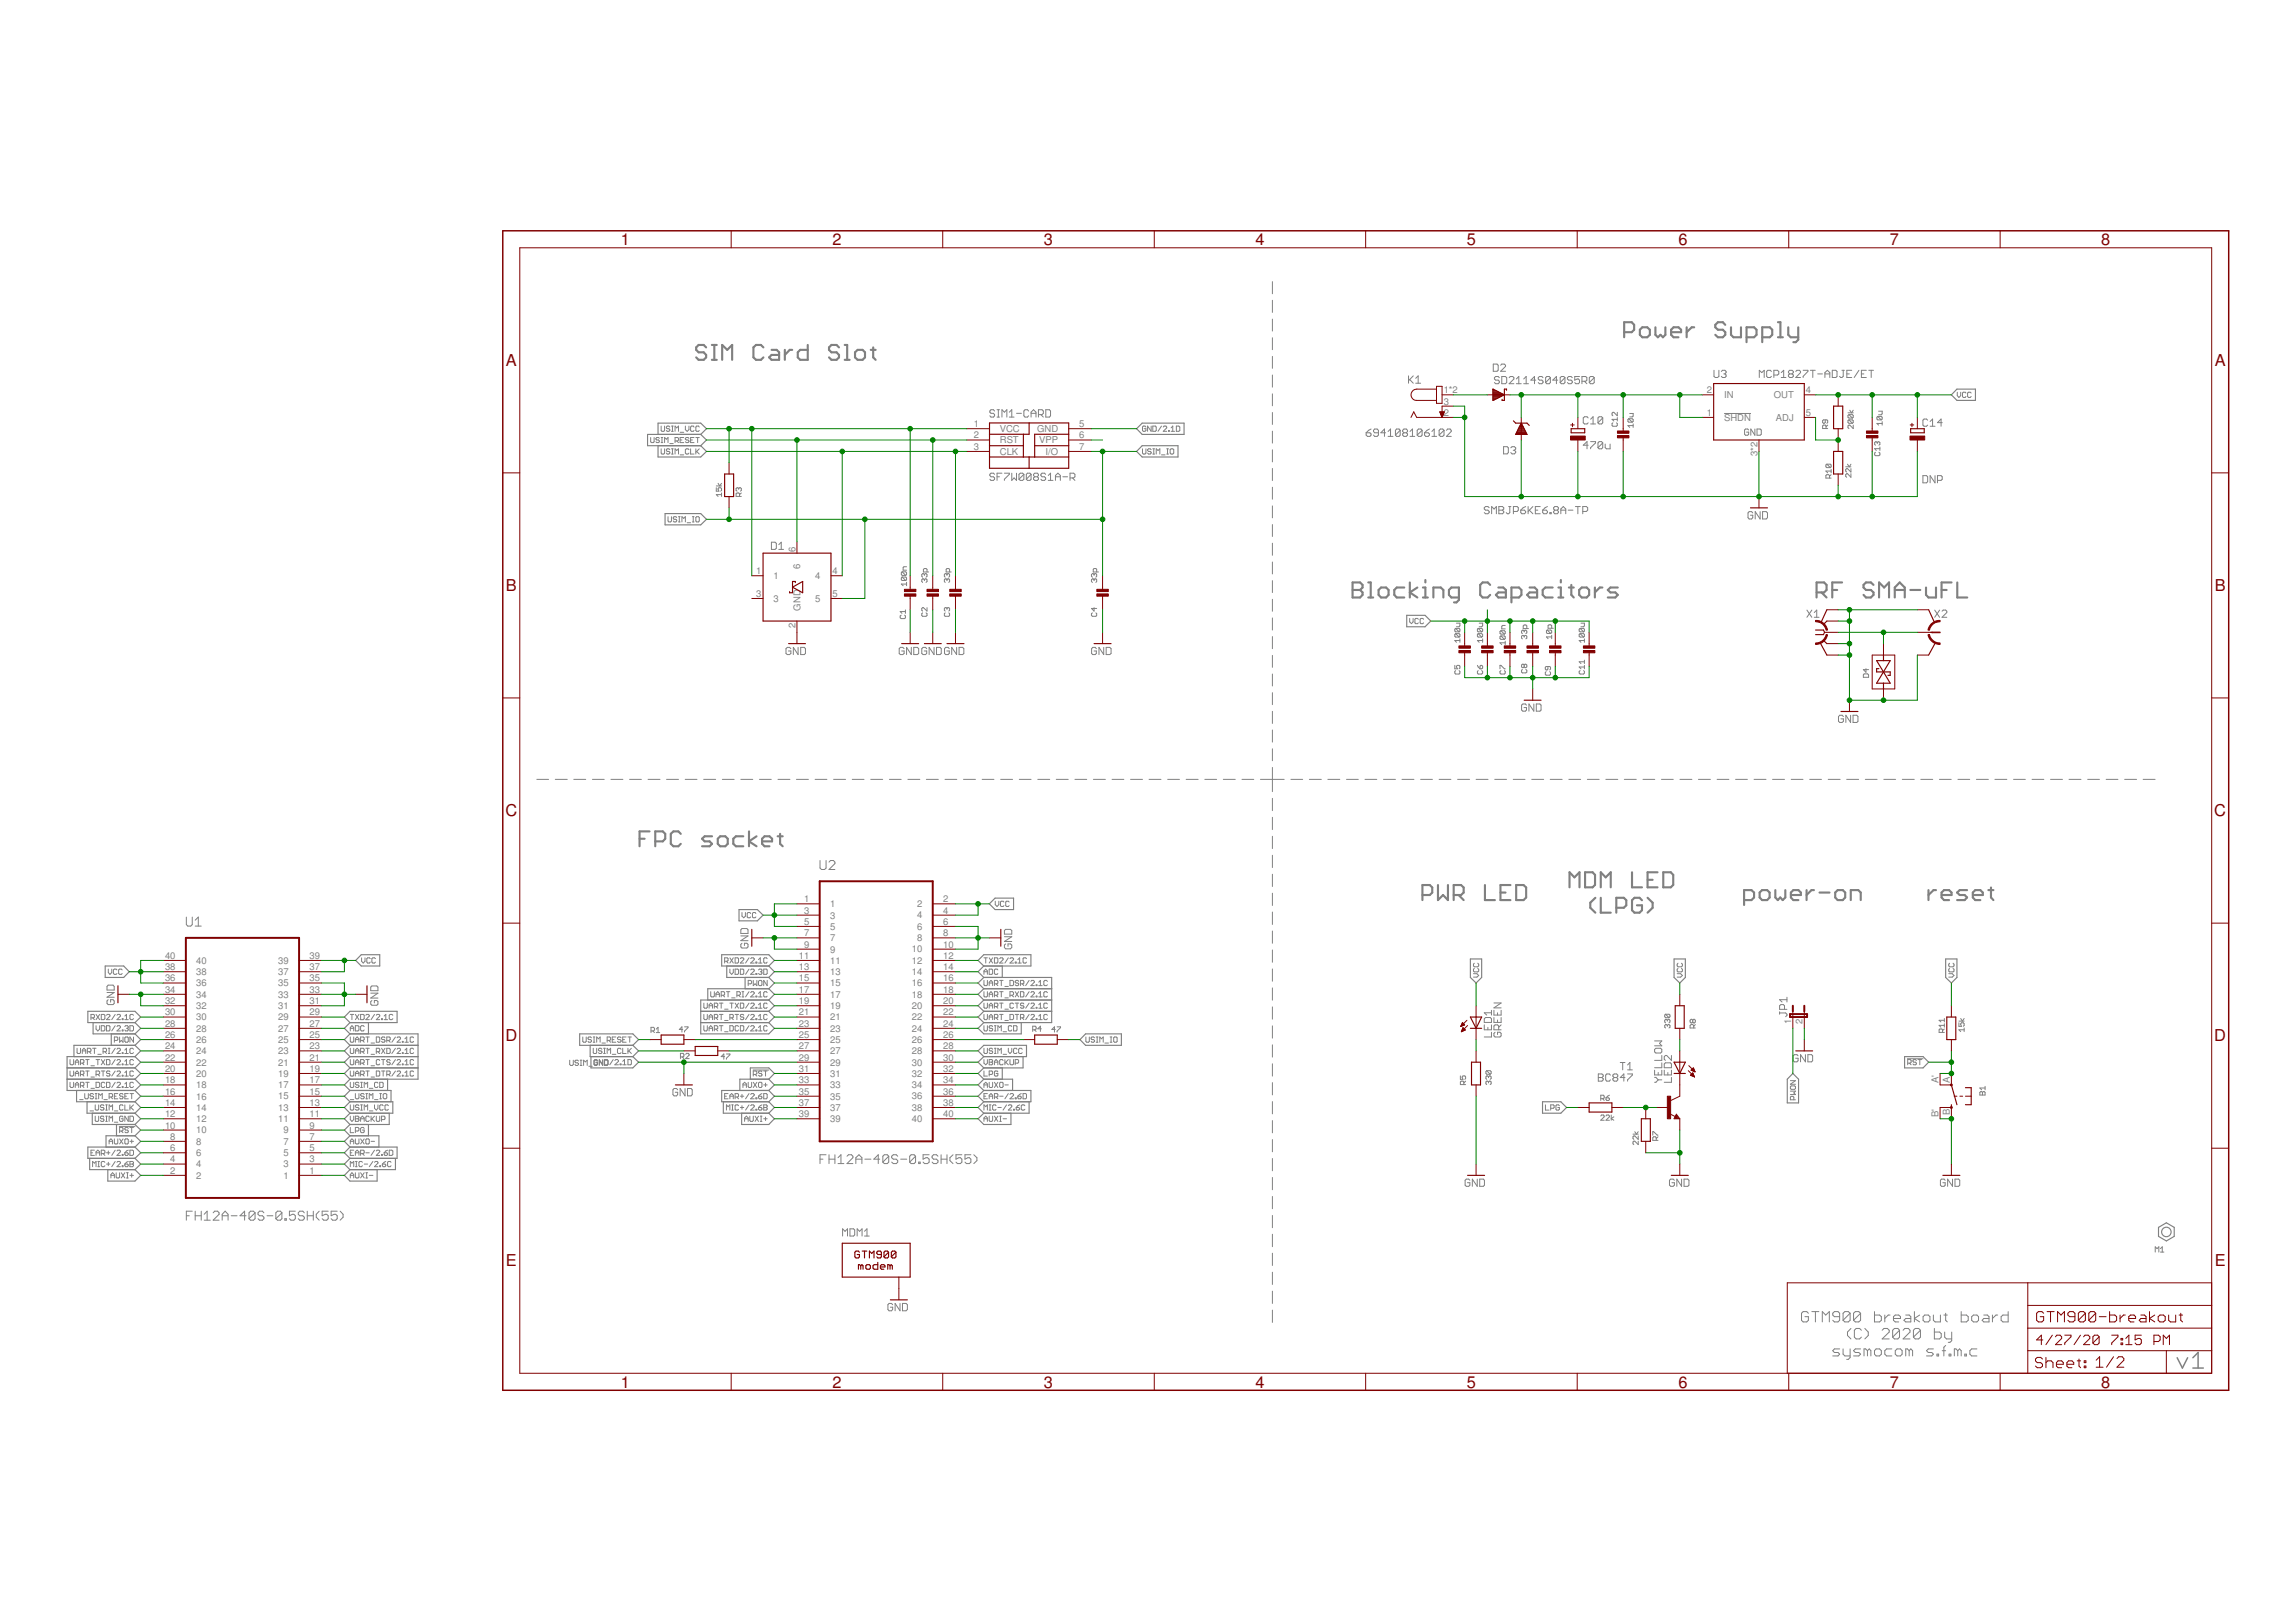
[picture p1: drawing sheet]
<svg xmlns="http://www.w3.org/2000/svg" width="297mm" height="210mm" viewBox="0 0 297 210" stroke-linecap="round" stroke-linejoin="round" font-family="sans-serif">
<defs><g id="words">
<g font-size="2.1" fill="#800000">
<text x="80.3" y="31.7">1</text>
<text x="107.7" y="31.7">2</text>
<text x="135.1" y="31.7">3</text>
<text x="162.4" y="31.7">4</text>
<text x="189.8" y="31.7">5</text>
<text x="217.1" y="31.7">6</text>
<text x="244.5" y="31.7">7</text>
<text x="271.9" y="31.7">8</text>
<text x="65.4" y="47.4">A</text>
<text x="286.5" y="47.4">A</text>
<text x="65.4" y="76.5">B</text>
<text x="286.5" y="76.5">B</text>
<text x="65.4" y="105.6">C</text>
<text x="286.5" y="105.6">C</text>
<text x="65.4" y="134.8">D</text>
<text x="286.5" y="134.8">D</text>
<text x="65.4" y="163.9">E</text>
<text x="286.5" y="163.9">E</text>
<text x="80.3" y="179.6">1</text>
<text x="107.7" y="179.6">2</text>
<text x="135.1" y="179.6">3</text>
<text x="162.4" y="179.6">4</text>
<text x="189.8" y="179.6">5</text>
<text x="217.1" y="179.6">6</text>
<text x="244.5" y="179.6">7</text>
<text x="271.9" y="179.6">8</text>
</g>
<g font-size="1.2" fill="#808080">
<text x="186.8" y="50.9">1*2</text>
<text x="186.8" y="53.8">2</text>
<text x="186.8" y="52.4">3</text>
<text x="220.8" y="50.9">2</text>
<text x="220.8" y="53.8">1</text>
<text x="223.1" y="51.5">IN</text>
<text x="229.5" y="51.5">OUT</text>
<text x="233.6" y="50.9">4</text>
<text x="233.6" y="53.8">5</text>
<text x="126" y="55.3">1</text>
<text x="126" y="56.7">2</text>
<text x="126" y="58.2">3</text>
<text x="129.3" y="55.9">VCC</text>
<text x="129.3" y="57.4">RST</text>
<text x="129.3" y="58.9">CLK</text>
<text x="134.2" y="55.9">GND</text>
<text x="134.4" y="57.4">VPP</text>
<text x="135.3" y="58.8">I/O</text>
<text x="139.6" y="58.2">7</text>
<text x="139.6" y="56.7">6</text>
<text x="139.6" y="55.3">5</text>
<text x="223.1" y="54.5">SHDN</text>
<text x="227.4" y="59" transform="rotate(-90 227.4 59)">3*2</text>
<text x="229.7" y="54.4">ADJ</text>
<text x="102.9" y="71.4" transform="rotate(-90 102.9 71.4)">6</text>
<text x="97.8" y="74.3">1</text>
<text x="97.8" y="77.2">3</text>
<text x="100.1" y="75">1</text>
<text x="100.1" y="77.9">3</text>
<text x="103.5" y="73.6" transform="rotate(-90 103.5 73.6)">6</text>
<text x="105.5" y="77.9">5</text>
<text x="105.5" y="74.9">4</text>
<text x="107.7" y="77.2">5</text>
<text x="107.7" y="74.3">4</text>
<text x="102.9" y="81.3" transform="rotate(-90 102.9 81.3)">2</text>
<text x="103.6" y="79" transform="rotate(-90 103.6 79)">GND</text>
<text x="104" y="116.8">1</text>
<text x="104" y="118.2">3</text>
<text x="104" y="119.7">5</text>
<text x="107.4" y="117.4">1</text>
<text x="107.4" y="118.9">3</text>
<text x="118.7" y="117.4">2</text>
<text x="118.7" y="118.9">4</text>
<text x="122" y="116.8">2</text>
<text x="122" y="118.2">4</text>
<text x="122" y="119.7">6</text>
<text x="21.3" y="125.5">38</text>
<text x="21.3" y="124.1">40</text>
<text x="25.4" y="124.7">40</text>
<text x="36" y="124.7">39</text>
<text x="40" y="125.5">37</text>
<text x="40" y="124.1">39</text>
<text x="103.3" y="124.1">11</text>
<text x="103.3" y="125.5">13</text>
<text x="104" y="121.2">7</text>
<text x="104" y="122.6">9</text>
<text x="107.4" y="120.3">5</text>
<text x="107.4" y="121.8">7</text>
<text x="107.4" y="123.3">9</text>
<text x="107.4" y="124.7">11</text>
<text x="118" y="123.3">10</text>
<text x="118" y="124.7">12</text>
<text x="118.7" y="120.3">6</text>
<text x="118.7" y="121.8">8</text>
<text x="122" y="121.2">8</text>
<text x="122" y="122.6">10</text>
<text x="122" y="124.1">12</text>
<text x="122" y="125.5">14</text>
<text x="21.3" y="131.4">30</text>
<text x="21.3" y="129.9">32</text>
<text x="21.3" y="128.5">34</text>
<text x="21.3" y="127">36</text>
<text x="25.4" y="130.6">32</text>
<text x="25.4" y="129.1">34</text>
<text x="25.4" y="127.7">36</text>
<text x="25.4" y="126.2">38</text>
<text x="36" y="130.6">31</text>
<text x="36" y="129.1">33</text>
<text x="36" y="127.6">35</text>
<text x="36" y="126.2">37</text>
<text x="40" y="131.4">29</text>
<text x="40" y="129.9">31</text>
<text x="40" y="128.5">33</text>
<text x="40" y="127">35</text>
<text x="103.3" y="127">15</text>
<text x="103.3" y="128.5">17</text>
<text x="103.3" y="129.9">19</text>
<text x="103.3" y="131.4">21</text>
<text x="107.4" y="126.2">13</text>
<text x="107.4" y="127.7">15</text>
<text x="107.4" y="129.1">17</text>
<text x="107.4" y="130.6">19</text>
<text x="118" y="126.2">14</text>
<text x="118" y="127.6">16</text>
<text x="118" y="129.1">18</text>
<text x="118" y="130.6">20</text>
<text x="122" y="127">16</text>
<text x="122" y="128.5">18</text>
<text x="122" y="129.9">20</text>
<text x="122" y="131.4">22</text>
<text x="21.3" y="137.3">22</text>
<text x="21.3" y="135.8">24</text>
<text x="21.3" y="134.3">26</text>
<text x="21.3" y="132.9">28</text>
<text x="25.4" y="137.9">22</text>
<text x="25.4" y="136.4">24</text>
<text x="25.4" y="135">26</text>
<text x="25.4" y="133.5">28</text>
<text x="25.4" y="132">30</text>
<text x="36" y="137.9">21</text>
<text x="36" y="136.4">23</text>
<text x="36" y="135">25</text>
<text x="36" y="133.5">27</text>
<text x="36" y="132">29</text>
<text x="40" y="137.3">21</text>
<text x="40" y="135.8">23</text>
<text x="40" y="134.3">25</text>
<text x="40" y="132.9">27</text>
<text x="103.3" y="132.9">23</text>
<text x="103.3" y="134.3">25</text>
<text x="103.3" y="135.8">27</text>
<text x="103.3" y="137.3">29</text>
<text x="107.4" y="132">21</text>
<text x="107.4" y="133.5">23</text>
<text x="107.4" y="135">25</text>
<text x="107.4" y="136.4">27</text>
<text x="107.4" y="137.9">29</text>
<text x="118" y="132">22</text>
<text x="118" y="133.5">24</text>
<text x="118" y="135">26</text>
<text x="118" y="136.4">28</text>
<text x="118" y="137.9">30</text>
<text x="122" y="132.9">24</text>
<text x="122" y="134.3">26</text>
<text x="122" y="135.8">28</text>
<text x="122" y="137.3">30</text>
<text x="231.7" y="132.5" transform="rotate(-90 231.7 132.5)">1</text>
<text x="233.2" y="132.5" transform="rotate(-90 233.2 132.5)">2</text>
<text x="21.3" y="143.1">14</text>
<text x="21.3" y="141.7">16</text>
<text x="21.3" y="140.2">18</text>
<text x="21.3" y="138.7">20</text>
<text x="25.4" y="143.8">14</text>
<text x="25.4" y="142.3">16</text>
<text x="25.4" y="140.8">18</text>
<text x="25.4" y="139.4">20</text>
<text x="36" y="143.7">13</text>
<text x="36" y="142.3">15</text>
<text x="36" y="140.8">17</text>
<text x="36" y="139.4">19</text>
<text x="40" y="143.1">13</text>
<text x="40" y="141.7">15</text>
<text x="40" y="140.2">17</text>
<text x="40" y="138.7">19</text>
<text x="103.3" y="138.7">31</text>
<text x="103.3" y="140.2">33</text>
<text x="103.3" y="141.7">35</text>
<text x="103.3" y="143.1">37</text>
<text x="107.4" y="139.4">31</text>
<text x="107.4" y="140.8">33</text>
<text x="107.4" y="142.3">35</text>
<text x="107.4" y="143.8">37</text>
<text x="118" y="139.4">32</text>
<text x="118" y="140.8">34</text>
<text x="118" y="142.3">36</text>
<text x="118" y="143.7">38</text>
<text x="122" y="138.7">32</text>
<text x="122" y="140.2">34</text>
<text x="122" y="141.7">36</text>
<text x="122" y="143.1">38</text>
<text x="250.8" y="140.2" transform="rotate(-90 250.8 140.2)">A'</text>
<text x="252.2" y="140.2" transform="rotate(-90 252.2 140.2)">A</text>
<text x="21.3" y="146">10</text>
<text x="21.3" y="144.6">12</text>
<text x="22" y="149">6</text>
<text x="22" y="147.5">8</text>
<text x="25.4" y="149.6">6</text>
<text x="25.4" y="148.1">8</text>
<text x="25.4" y="146.7">10</text>
<text x="25.4" y="145.2">12</text>
<text x="36" y="145.2">11</text>
<text x="36.7" y="149.6">5</text>
<text x="36.7" y="148.1">7</text>
<text x="36.7" y="146.7">9</text>
<text x="40" y="149">5</text>
<text x="40" y="147.5">7</text>
<text x="40" y="146">9</text>
<text x="40" y="144.6">11</text>
<text x="103.3" y="144.6">39</text>
<text x="107.4" y="145.2">39</text>
<text x="118" y="145.2">40</text>
<text x="122" y="144.6">40</text>
<text x="250.8" y="144.6" transform="rotate(-90 250.8 144.6)">B'</text>
<text x="252.2" y="144.3" transform="rotate(-90 252.2 144.3)">B</text>
<text x="22" y="151.9">2</text>
<text x="22" y="150.4">4</text>
<text x="25.4" y="152.5">2</text>
<text x="25.4" y="151.1">4</text>
<text x="36.7" y="152.5">1</text>
<text x="36.7" y="151.1">3</text>
<text x="40" y="151.9">1</text>
<text x="40" y="150.4">3</text>
</g>
</g></defs>
<g fill="none" stroke="#808080" stroke-width=".13">
<path d="M164.6 36.4v1.6M164.6 38.9v1.5M84.2 56.6v.6l.1 .1h.2l.1-.1v-.6M85.3 56.7l-.1-.1h-.2l-.1 .2 .1 .1h.2l.1 .3-.1 .1h-.2l-.1-.1M85.5 55.1v.6l.1 .1h.3l.1-.1v-.6M85.5 58.1v.5l.1 .2h.3l.1-.2v-.5M85.5 57.3h.2M85.5 56.6h.2M85.6 56.6v.7M86 57.3v-.7l.2 .2 .2-.2v.7M86.7 58.2l-.4-.1-.1 .2 .1 .1h.2l.2 .2-.2 .2h-.2l-.1-.2M86.7 55.3l-.2-.2h-.2l-.1 .3 .1 .1h.2l.2 .2-.2 .1h-.2l-.1-.1"/>
<path d="M86.7 57.4h.4M86.9 58.1h.2M86.9 55.1h.2M86.9 55.8h.2M86.9 58.8h.2M87 55.1v.7M87 58.1v.7M87.3 55.8v-.7l.2 .3 .3-.3v.7M87.3 57.1h.4l.1-.4-.1-.1h-.4v.7M87.3 58.8v-.7l.2 .2 .3-.2v.7M87.5 57.1l.3 .2M88 55.9h.5"/>
<path d="M88 58.9h.5M88 56.9h.2M88.5 56.6h-.5v.7h.5M88.7 55.1v.5l.2 .2 .2-.2v-.5M89.1 58.2l-.1-.1-.3 .1v.4l.1 .2h.2l.1-.2M89.1 56.7l-.1-.1-.3 .1 .1 .2h.2l.1 .2-.1 .2-.3-.1M89.3 58.1v.7h.5M89.3 56.9h.3M89.8 55.3l-.1-.2h-.2l-.2 .2v.4l.2 .1h.2l.1-.1M89.8 56.6h-.5v.7h.5M90 58.1v.7M90 56.6h.5"/>
<path d="M90.1 58.4l.4 .4M90.3 56.6v.7M90.5 55.3l-.1-.2h-.3l-.1 .2v.4l.1 .1h.3l.1-.1M90.5 58.1l-.5 .4M128.7 53.2l-.2-.2h-.3l-.1 .2v.1l.1 .2h.3l.2 .2-.2 .3h-.3l-.1-.2M129 53h.3M129 54h.3M129.2 53v1M129.6 54v-1l.3 .3 .4-.3v1M130.6 53.3l.3-.3v1M130.6 54h.6M131.5 53.5h.6"/>
<path d="M133.1 53.2l-.2-.2h-.3l-.1 .2v.6l.1 .2h.3l.2-.2M133.4 54v-.7l.3-.3 .3 .3v.7M133.4 53.5h.6M134.3 53.7h.5l.2-.2v-.3l-.2-.2h-.5v1M134.7 53.7l.3 .3M135.3 53h.5l.1 .2v.6l-.1 .2h-.5zM147.8 58.1v.5l.1 .2h.2l.2-.2v-.5M148.3 55.3l-.2-.2h-.2l-.1 .2v.4l.1 .1h.2l.2-.1v-.2h-.3M148.9 58.2l-.1-.1-.3 .1 .1 .2 .3 .1-.1 .3h-.2l-.1-.2M148.9 55.1v.7l-.4-.7v.7M149.1 58.1h.3M149.1 55.1h.4l.1 .2v.4l-.1 .1h-.4z"/>
<path d="M149.1 58.8h.3M149.3 58.1v.7M149.6 58.8v-.7l.2 .2 .3-.2v.7M150.3 55.1l-.5 .7M150.3 58.9h.4M150.5 55.3l.1-.2h.2l.1 .2v.1l-.4 .4h.4M150.9 58.1h.3M150.9 58.8h.3M151 58.1v.7M151.2 55.7h.1v.1h-.1zM151.4 58.2l.1-.1 .3 .1v.4l-.1 .2h-.2l-.1-.2zM151.5 55.8h.5"/>
<path d="M151.5 55.4l.2-.3v.7M152.2 55.1h.3l.1 .2v.4l-.1 .1h-.3zM164.6 41.3v1.5M164.6 43.7v1.6M164.6 46.1v1.6M164.6 48.5v1.6M164.6 51v1.5M164.6 53.4v1.5M164.6 55.8v1.5M164.6 58.2v1.6M176.7 56h.5l.2 .2v.1l-.2 .2h-.3l-.2-.2zM177.4 55.5l-.7 .5"/>
<path d="M178.3 56h-.5l-.1-.2 .1-.3h.4l.1 .2v.6l-.1 .2h-.4l-.1-.2M179.3 56h-.7l.5-.5v1M179.6 56.5h.6M179.6 55.8l.3-.3v1M181.1 55.7v.6l-.1 .2h-.3l-.2-.2M181.1 55.7l-.1-.2h-.3l-.2 .2v.6M181.1 55.7l-.6 .6M181.6 56l-.1 .2v.1l.1 .2h.3l.2-.2v-.1l-.2-.2M181.6 56h.3M181.6 56l-.1-.2v-.1l.1-.2h.3l.2 .2v.1l-.2 .2M182.2 48.6v1M182.4 49.1l.4 .5"/>
<path d="M182.4 56.5h.6M182.4 55.8l.3-.3v1M182.8 48.6l-.6 .7M183.2 49l.3-.4v1M183.2 49.6h.6M184 55.7v.6l-.2 .2h-.3l-.2-.2M184 55.7l-.2-.2h-.3l-.2 .2v.6M184 55.7l-.7 .6M184.3 56h.5l.1 .2v.1l-.1 .2h-.4l-.1-.2zM184.9 55.5l-.6 .5M185.3 56.5h.6M185.3 55.8l.2-.3v1"/>
<path d="M186.8 55.7v.6l-.2 .2h-.2l-.2-.2M186.8 55.7l-.2-.2h-.2l-.2 .2v.6M186.8 55.7l-.6 .6M187.1 55.7l.2-.2h.3l.1 .2v.1l-.6 .7h.6M193.2 47.1h.5l.1 .2v.6l-.1 .1h-.5zM194 48.9l-.2-.2h-.3l-.2 .2v.1l.2 .2h.3l.2 .1v.2l-.2 .2h-.3l-.2-.2M194.1 47.3l.2-.2h.3l.2 .2v.1l-.7 .6h.7M194.3 48.7h.5l.1 .2v.6l-.1 .2h-.5zM194.5 57.8h.5l.1 .2v.6l-.1 .1h-.5zM195.2 48.9l.2-.2h.3l.2 .2v.1l-.7 .7h.7M195.5 58l.1-.2h.3l.2 .2v.1l-.2 .2M195.8 58.3h.1"/>
<path d="M195.9 58.3l.2 .1v.2l-.2 .1h-.3l-.1-.1M196.2 49.7h.6M196.2 49l.3-.3v1M197.1 49.7h.6M197.1 49l.3-.3v1M198.7 49.2h-.6l.4-.5v1M199.6 48.9l-.1-.2h-.3l-.2 .2v.1l.2 .2h.3l.1 .1v.2l-.1 .2h-.3l-.2-.2M200.6 48.9l-.2-.2h-.3l-.1 .2v.6M200.6 48.9v.6l-.2 .2h-.3l-.1-.2M200.6 48.9l-.6 .6M201.5 49.2h-.6l.5-.5v1M202.5 48.9l-.2-.2h-.3l-.2 .2v.6"/>
<path d="M202.5 48.9v.6l-.2 .2h-.3l-.2-.2M202.5 48.9l-.7 .6M203.4 48.9l-.2-.2h-.3l-.1 .2v.1l.1 .2h.3l.2 .1v.2l-.2 .2h-.3l-.1-.2M204.3 48.7h-.6v.5l.5-.2 .1 .2v.3l-.1 .2h-.3l-.2-.2M204.7 49.3h.4l.2-.1v-.3l-.2-.2h-.4v1M205 49.3l.3 .4M205.5 54.1l-.2-.2h-.3l-.2 .2v.6l.2 .2h.3l.2-.2M205.5 57.6h-.7l.5-.5v1M205.8 57.1h.6v.2l-.6 .6v.2M205.8 54.9h.6M205.8 54.3l.3-.4v1M206.2 48.9l-.1-.2h-.3l-.2 .2v.6"/>
<path d="M206.2 48.9v.6l-.1 .2h-.3l-.2-.2M206.2 48.9l-.6 .6M207.3 54.1l-.1-.2h-.3l-.2 .2v.6M207.3 57.3l-.1-.2h-.3l-.2 .2v.6M207.3 54.1v.6l-.1 .2h-.3l-.2-.2M207.3 57.3v.6l-.1 .2h-.3l-.2-.2M207.3 57.3l-.6 .6M207.3 54.1l-.6 .6M207.7 57.5v.4l.1 .2h.5v-.6M208.7 54.7l-.1 .1v.3l.1 .1h.4l.1-.1v-.3l-.1-.1M209.2 53.4v.4l-.4-.4-.2 .1v.2l.1 .1M209.2 54v.5"/>
<path d="M209.2 54.3h-.6l.2 .2M210.7 54.2h.5l.1 .1v.2l-.1 .1M210.7 54.2l-.1 .1v.2l.1 .1h.5M210.7 54.2l.5 .4M210.8 53.5h.5v.3l-.1 .2h-.4M211.3 55.1h-.7l.2 .2M211.3 54.9v.4M221.7 47.9v.8l.2 .2h.3l.2-.2v-.8M222.7 48.1l.1-.2h.4l.1 .2-.1 .3M223 48.4h.2M223.1 53.5h3.4M223.2 48.4l.1 .1v.2l-.1 .2h-.4l-.1-.2"/>
<path d="M226.2 55.6l-.1-.1h-.3l-.1 .1v.6l.1 .1h.3l.1-.1v-.3h-.2M227 55.5v.8l-.5-.8v.8M227.3 55.5h.4l.2 .1v.6l-.2 .1h-.4zM227.6 48.9v-1l.3 .3 .3-.3v1M229.2 48.1l-.2-.2h-.3l-.1 .2v.6l.1 .2h.3l.2-.2M229.5 48.5h.5l.1-.1v-.3l-.1-.2h-.5v1M230.4 48.9h.7M230.4 48.2l.4-.3v1M231.5 48.4l-.1-.2v-.1l.1-.2h.3l.2 .2v.1l-.2 .2M231.5 48.4l-.1 .1v.2l.1 .2h.3l.2-.2v-.2l-.2-.1M231.5 48.4h.3M232.3 48.1l.2-.2h.3l.1 .2v.1l-.6 .7h.6"/>
<path d="M233.3 47.9h.6v.2l-.6 .6v.2M234.2 47.9h.6M234.5 47.9v1M235.2 48.4h.6M236.1 48.4h.6M236.1 48.9v-.7l.3-.3 .3 .3v.7M236.1 54.3v.4l-.1 .1-.2-.1v-.3l.1-.1h.4l.2 .1v.3l-.2 .1M236.2 55.5v-.4l-.1-.1h-.2l-.1 .1v.4h.7M236.5 55l-.3 .2M237 47.9h.5l.2 .2v.6l-.2 .2h-.5zM238.3 47.9h.3M238.5 47.9v.8l-.2 .2-.3-.2"/>
<path d="M238.9 48.4h.3M239.1 53.4h.7M239.2 54.3l.4 .5M239.2 54.3l-.1 .1v.3l.1 .1h.4M239.2 54.3h.4l.2 .1v.3l-.2 .1M239.2 53.7h.4l.2 .1v.2l-.2 .1M239.2 53.7l-.1 .1v.2l.1 .1h.4M239.2 53.7l.4 .4M239.3 53.1l.2 .3 .3-.3M239.6 47.9h-.7v1h.7M239.8 55v.5l-.5-.5-.2 .1v.3l.1 .1M240.5 47.9l-.6 1"/>
<path d="M240.8 48.4h.3M241.4 47.9h-.6v1h.6M241.8 47.9h.6M242.1 47.9v1M242.6 58.5l-.1 .1v.3l.1 .1h.5l.1-.1v-.3l-.1-.1M242.9 57.3l-.2-.1-.2 .1v.2l.1 .1M242.9 57.3l.1-.1 .2 .1v.2l-.1 .1M242.9 57.3v.1M242.9 53.9h.5l.1 .1v.2l-.1 .1M242.9 53.9l-.1 .1v.2l.1 .1h.5M242.9 53.9l.5 .4M243 53.2h.5v.4l-.1 .1h-.4"/>
<path d="M243.2 57.8v.5M243.2 58.1h-.7l.2 .2M243.5 54.8h-.7l.2 .2M243.5 54.6v.4M249.4 54.4l-.2-.2h-.3l-.1 .2v.6l.1 .2h.3l.2-.2M249.7 55.2h.6M249.7 54.5l.3-.3v1M251.3 54.7h-.6l.4-.5v1M253.2 50.8v.4l.2 .2 .3-.2v-.4M254.3 50.9l-.1-.1h-.2l-.1 .1v.4l.1 .1h.2l.1-.1M255 50.9l-.1-.1-.3 .1v.4l.1 .1h.2l.1-.1M86.4 66.9v.5l.1 .1h.3l.1-.1v-.5"/>
<path d="M87.5 67l-.1-.1h-.2l-.1 .1 .1 .2h.2l.1 .1-.1 .2h-.2l-.1-.1M87.8 67.5h.2M87.8 66.9h.2M87.9 66.9v.6M88.2 67.5v-.6l.3 .2 .2-.2v.6M88.9 67.6h.4M89.6 67.5h.2M89.6 66.9h.2M89.7 66.9v.6M90.1 66.9h.3l.1 .1v.4l-.1 .1h-.3l-.1-.1v-.4zM92.7 63.1v.5h.3l-.1-.3 .1-.2h.2l.1 .1v.3l-.1 .1M92.7 62.9h.6"/>
<path d="M92.9 62.5l.2 .4 .2-.4M93.3 64h-.6l.2 .2M93.3 63.8v.4M95.6 63.2l-.1-.1-.3 .1v.3l.2 .1M95.6 63.2l.1-.1 .2 .1v.3l-.1 .1M95.6 63.2v.1M95.7 64.2v-.3l-.1-.1-.4 .1v.3h.7M95.9 63.8l-.2 .2M99.8 70.2h.5l.1 .1v.7l-.1 .1h-.5zM100.8 71.1h.6M100.8 70.5l.3-.3v.9M116.6 79.6l-.1 .1v.2l.1 .2h.4l.1-.2v-.2l-.1-.1"/>
<path d="M116.7 74h.5l.1 .1-.1 .4M116.7 74.7h.5l.1 .1v.2l-.1 .1M116.7 74.7l-.1 .1v.2l.1 .1h.5M116.7 74l-.1 .1 .1 .4h.5M116.7 74.7l.5 .4M116.7 74l.5 .5M117.1 78.9v.5M117.1 79.1h-.6l.2 .3M117.3 75.6h-.7l.2 .2M117.3 75.4v.4M117.3 73.3h-.4l-.1 .1v.4h.5M119.4 79.3l-.1 .1v.3l.1 .1h.4l.1-.1v-.3l-.1-.1"/>
<path d="M119.6 75l-.1-.1-.2 .1 .1 .4M119.6 75l.1-.1 .2 .1v.2l-.1 .2M119.6 74.4l-.1-.2-.2 .2 .1 .3M119.6 74.4l.1-.2 .2 .2v.2l-.1 .1M119.6 74.4v.1M119.6 75v.1M119.9 74v-.3l-.1-.1-.3 .1v.3h.6M119.9 78.6v.5l-.4-.5-.2 .1v.3l.1 .1M122.3 79.3l-.1 .1v.3l.1 .1h.4l.2-.1v-.3l-.2-.1M122.5 75l-.1-.1-.2 .1 .1 .4M122.5 74.4l-.1-.2-.2 .2 .1 .3M122.5 78.7l-.1-.1-.2 .1v.3l.1 .1"/>
<path d="M122.5 75l.1-.1 .3 .1-.2 .4M122.5 74.4v.1M122.5 75v.1M122.5 78.7v.2M122.5 74.4l.1-.2 .3 .2-.2 .3M122.5 78.7l.1-.1 .3 .1v.3l-.2 .1M122.9 74v-.3l-.2-.1h-.2l-.1 .1v.3h.7M128.7 61.4l-.2-.2h-.3l-.1 .2 .1 .3h.3l.2 .1v.2l-.2 .2h-.3l-.1-.2M129 61.7h.3M129.6 61.2h-.6v1M129.9 61.2h.7v.2l-.7 .6v.2M130.9 61.2v1l.3-.4 .3 .4v-1"/>
<path d="M132.5 61.4l-.2-.2h-.3l-.2 .2v.6M132.5 61.4v.6l-.2 .2h-.3l-.2-.2M132.5 61.4l-.7 .6M133.4 61.4l-.2-.2h-.3l-.1 .2v.6M133.4 61.4v.6l-.2 .2h-.3l-.1-.2M133.4 61.4l-.6 .6M133.9 61.7l-.2-.2v-.1l.2-.2h.3l.1 .2-.1 .3M133.9 61.7h.3M133.9 61.7l-.2 .1v.2l.2 .2h.3l.1-.2v-.2l-.1-.1M135.3 61.4l-.2-.2h-.3l-.1 .2 .1 .3h.3l.2 .1v.2l-.2 .2h-.3l-.1-.2M135.6 62.2h.6M135.6 61.5l.3-.3v1"/>
<path d="M136.5 61.7h.7M136.5 62.2v-.7l.4-.3 .3 .3v.7M137.5 61.7h.6M138.4 61.8h.5l.2-.1v-.3l-.2-.2h-.5v1M138.7 61.8l.4 .4M141.3 79.3l-.1 .1v.3l.1 .1h.5l.1-.1v-.3l-.1-.1M141.5 78.6v.5l-.3-.4h.7M141.5 75l-.1-.1-.2 .1v.2l.1 .2M141.5 75l.1-.1 .3 .1-.1 .4M141.5 74.4l-.1-.2-.2 .2v.2l.1 .1M141.5 74.4l.1-.2 .3 .2-.1 .3M141.5 74.4v.1"/>
<path d="M141.5 75v.1M141.9 74v-.3l-.1-.1h-.3l-.1 .1v.3h.7M164.6 60.6v1.6M164.6 63.1v1.5M164.6 65.5v1.5M164.6 67.9v1.5M164.6 70.3v1.6M164.6 72.7v1.6M164.6 75.1v1.6M164.6 77.6v1.5M164.6 80v1.5M192.7 65.7l-.2-.1h-.3l-.2 .1v.2l.2 .1h.3l.2 .2v.1l-.2 .2h-.3l-.2-.2"/>
<path d="M193 66.5v-.9l.3 .3 .3-.3v.9M193.9 65.6h.5l.1 .1v.2l-.1 .1 .1 .2v.1l-.1 .2h-.5zM193.9 66h.5M195.2 65.6h.3M195.3 65.6v.7l-.1 .2h-.2l-.1-.2M195.8 66.2h.5l.1-.2v-.3l-.1-.1h-.5v.9M196.7 66h.5l.2 .2v.1l-.2 .2h-.3l-.2-.2zM197.4 65.6l-.3 .1-.4 .3M197.7 65.6v.9M197.8 66l.5 .5M198.3 65.6l-.6 .6M198.6 66h.3"/>
<path d="M199.3 65.6h-.7v.9h.7M199.6 66h.4l.2 .3-.2 .2h-.3l-.1-.2zM200.2 65.6l-.6 .4M200.5 66.3h.2v.2h-.2zM201.1 66l-.1-.1v-.2l.1-.1h.4l.1 .1v.2l-.1 .1M201.1 66h.4M201.1 66l-.1 .2v.1l.1 .2h.4l.1-.2-.1-.3M201.9 66h.7M201.9 66.5v-.6l.3-.3 .4 .3v.6M202.9 66h.6M203.8 65.6h.6M204.1 65.6v.9"/>
<path d="M204.8 66.2h.4l.2-.2v-.3l-.2-.1h-.4v.9M226.8 66.4l-.2-.2h-.3l-.2 .2v.6l.2 .2h.3l.2-.2v-.3h-.3M227.7 66.2v1l-.6-1v1M228 66.2h.5l.2 .2v.6l-.2 .2h-.5zM233.8 79l.6 .9M234.4 79l-.6 .9M234.7 79.3l.3-.3v.9M234.7 79.9h.6M236.3 60.1l-.1 .1v.2l.1 .1h.5M236.3 60.1h.5l.1 .1v.2l-.1 .1M236.3 60.1l.5 .4M236.7 61.9v-.4l-.1-.1-.4 .1v.4h.7"/>
<path d="M236.9 61h-.7l.3 .2M236.9 61.4l-.2 .2M236.9 60.7v.5M238.8 60.4h.7M239 60.1l.2 .3 .3-.3M239.5 60.6v.5l-.5-.5-.2 .1v.3l.1 .1M239.5 61.3v.5l-.5-.5-.2 .1v.2l.1 .2M248.8 61.6h.4l.2 .1v.6l-.2 .2h-.4zM250.3 79l.6 .9M250.3 61.6v.9l-.6-.9v.9M250.7 62.2h.4l.2-.2v-.3l-.2-.1h-.4v.9M250.9 79l-.6 .9"/>
<path d="M251.2 79.1l.2-.1h.3l.2 .1v.2l-.7 .6h.7M102.3 83.9l-.1-.1h-.3l-.2 .1v.7l.2 .1h.3l.1-.1v-.4h-.3M103.3 83.8v.9l-.7-.9v.9M103.6 83.8h.5l.1 .1v.7l-.1 .1h-.5zM117 83.9l-.2-.1h-.3l-.2 .1v.7l.2 .1h.3l.2-.1v-.4h-.4M117.9 83.8v.9l-.6-.9v.9M118.2 83.8h.5l.2 .1v.7l-.2 .1h-.5zM119.9 83.9l-.2-.1h-.3l-.1 .1v.7l.1 .1h.3l.2-.1v-.4h-.3M120.8 83.8v.9l-.6-.9v.9M121.2 83.8h.4l.2 .1v.7l-.2 .1h-.4zM122.8 83.9l-.1-.1h-.4l-.1 .1v.7l.1 .1h.4l.1-.1v-.4h-.3M123.8 83.8v.9l-.7-.9v.9"/>
<path d="M124.1 83.8h.4l.2 .1v.7l-.2 .1h-.4zM141.8 83.9l-.1-.1h-.3l-.2 .1v.7l.2 .1h.3l.1-.1v-.4h-.3M142.8 83.8v.9l-.6-.9v.9M143.1 83.8h.5l.1 .1v.7l-.1 .1h-.5zM164.6 82.4v1.5M164.6 84.8v1.6M164.6 87.2v1.6M164.6 89.6v1.6M164.6 92.1v1.5M164.6 94.5v1.5M164.6 96.9v1.5M164.6 99.3v3.1"/>
<path d="M182.4 80v.5l.2 .2 .2-.2v-.5M183.5 80.1l-.1-.1h-.2l-.2 .1v.5l.2 .1h.2l.1-.1M184.2 80.1l-.1-.1h-.3l-.1 .1v.5l.1 .1h.3l.1-.1M188.2 86.1v.5h.4l-.2-.3 .2-.2h.2l.1 .1v.2l-.1 .2M188.3 82h.5l.1 .1v.2l-.1 .1M188.3 81.3h.5l.1 .1v.3l-.1 .1M188.3 82l-.1 .1v.2l.1 .1h.5M188.3 81.3l-.1 .1v.3l.1 .1h.5M188.3 86.8l-.1 .1 .1 .3h.5l.1-.1v-.2l-.1-.1M188.3 82l.5 .4M188.3 81.3l.5 .5M188.4 80.6h.5v.4l-.1 .1h-.4"/>
<path d="M188.9 82.9h-.7l.2 .2M188.9 82.7v.4M191.1 86.1l.4 .5M191.2 82h.5l.1 .1v.2l-.1 .1M191.2 81.3h.5l.1 .1v.3l-.1 .1M191.2 86.8l-.1 .1 .1 .3h.5l.1-.1v-.2l-.1-.1M191.2 82l-.1 .1v.2l.1 .1h.5M191.2 81.3l-.1 .1v.3l.1 .1h.5M191.2 82l.5 .4M191.2 81.3l.5 .5M191.4 80.6h.4v.4l-.1 .1h-.3M191.5 86.2l.2-.1 .1 .1v.2l-.3 .2z"/>
<path d="M191.8 82.9h-.7l.3 .2M191.8 82.7v.4M194.1 86.6v-.5h.1l.4 .5h.1M194.2 81.6h.4l.1 .1v.3l-.1 .1M194.2 82.3h.4l.1 .1v.2l-.1 .1M194.2 86.8l-.1 .1v.2l.1 .1h.4l.1-.1v-.2l-.1-.1M194.2 82.3l-.1 .1v.2l.1 .1h.4M194.2 81.6l-.1 .1v.3l.1 .1h.4M194.2 82.3l.4 .4M194.2 81.6l.4 .5M194.7 83.2h-.6l.2 .2M194.7 83v.4"/>
<path d="M194.7 80.9h-.3l-.1 .1v.4h.4M197 86.6l-.2 .1v.3l.2 .1h.4l.1-.1v-.3l-.1-.1M197.2 82.3l-.1-.1-.3 .1v.3l.2 .1M197.2 81.7l-.1-.1-.3 .1v.2l.2 .1M197.2 86.1l-.1-.1-.3 .1v.2l.2 .1 .2-.1M197.2 82.3l.1-.1 .2 .1v.3l-.1 .1M197.2 81.7v.1M197.2 82.3v.2M197.2 86.1v.2M197.2 81.7l.1-.1 .2 .1v.2l-.1 .1M197.2 86.1l.1-.1 .2 .1v.2l-.1 .1-.2-.1M197.5 91.2l-.2-.1h-.3l-.2 .1v.7l.2 .1h.3l.2-.1v-.3h-.3"/>
<path d="M197.5 81.3v-.3l-.1-.1h-.2l-.1 .1v.3h.6M198.4 91.1v.9l-.6-.9v.9M198.8 91.1h.4l.2 .1v.7l-.2 .1h-.4zM200 86.9l-.1 .1 .1 .4h.5l.1-.2-.1-.3M200.2 81.5h.4l.1 .1v.3l-.1 .1M200.2 81.5l-.1 .1v.3l.1 .1h.4M200.2 81.5l.4 .5M200.3 86.3v.3l-.1 .1-.3-.1v-.2l.1-.1h.5l.1 .1-.1 .3M200.7 82.4h-.6l.2 .3M200.7 81.3v-.3l-.1-.1-.3 .1v.3h.7M200.7 82.2v.5M204.4 82h.5l.1 .1v.2l-.1 .1"/>
<path d="M204.4 81.3h.5l.1 .1v.3l-.1 .1M204.4 82l-.1 .1v.2l.1 .1h.5M204.4 81.3l-.1 .1v.3l.1 .1h.5M204.4 86.8l-.1 .1v.2l.1 .1h.5l.1-.1v-.2l-.1-.1M204.4 82l.5 .4M204.4 81.3l.5 .5M204.5 80.6h.5v.4l-.1 .1h-.4M205 85.6h-.7l.2 .3M205 82.9h-.7l.2 .2M205 82.7v.4M205 85.4v.5M205 86.1v.5"/>
<path d="M205 86.3h-.7l.2 .3M238.5 92.7l-.2-.1h-.3l-.2 .1v.6l.2 .2h.3l.2-.2v-.3h-.3M239.4 92.6v.9l-.6-.9v.9M239.7 92.6h.5l.2 .1v.6l-.2 .2h-.5zM241.2 87.2h.4l.1 .1v.4h-.6v-.4zM241.4 86.5v.5l-.3-.3h.6M24.1 118.7v1l.2 .1h.4l.2-.1v-1M25.3 119.8h.7M25.3 119.1l.4-.4v1.1M69.4 100.9h1.6M71.8 100.9h1.6M74.2 100.9h1.6"/>
<path d="M76.6 100.9h1.6M79 100.9h1.6M81.4 100.9h1.6M83.8 100.9h1.6M86.2 100.9h1.6M88.6 100.9h1.6M91 100.9h1.6M93.5 100.9h1.5M95.8 100.9h1.6M96 118.1v.5l.2 .2 .2-.2v-.5M97.1 118.2l-.1-.1h-.2l-.1 .1v.5l.1 .1h.2l.1-.1M97.8 118.2l-.1-.1h-.2l-.2 .1v.5l.2 .1h.2l.1-.1"/>
<path d="M98.3 100.9h1.5M100.6 100.9h1.6M103 100.9h1.6M105.5 100.9h1.5M106.1 111.4v.9l.2 .2h.4l.2-.2v-.9M107.3 111.6l.1-.2h.4l.2 .2v.2l-.7 .7h.7M107.8 100.9h1.6M110.3 100.9h1.5M112.6 100.9h1.6M115.1 100.9h1.5M117.5 100.9h1.5M119.8 100.9h1.6"/>
<path d="M122.3 100.9h1.5M124.7 100.9h1.5M127.1 100.9h1.5M128.8 116.6v.5l.2 .2 .2-.2v-.5M129.5 100.9h1.5M129.9 116.7l-.1-.1h-.3l-.1 .1v.5l.1 .1h.3l.1-.1M130.6 116.7l-.1-.1h-.3l-.1 .1v.5l.1 .1h.3l.1-.1M131.9 100.9h1.5M134.3 100.9h1.5M136.7 100.9h1.5M139.1 100.9h1.5M141.5 100.9h1.5"/>
<path d="M143.9 100.9h1.5M146.3 100.9h1.5M148.7 100.9h1.5M151.1 100.9h1.5M153.5 100.9h1.5M155.9 100.9h1.5M158.3 100.9h1.5M160.7 100.9h1.5M163.1 100.9h3M164.6 103.3v1.6M164.6 105.8v1.6M164.6 108.2v1.6"/>
<path d="M164.6 110.7v1.6M164.6 113.1v1.6M164.6 115.6v1.6M164.6 118v1.6M167 100.9h1.5M169.4 100.9h1.5M171.8 100.9h1.5M174.2 100.9h1.5M176.6 100.9h1.5M179 100.9h1.5M181.4 100.9h1.5M183.8 100.9h1.5"/>
<path d="M186.2 100.9h1.5M188.6 100.9h1.5M191 100.9h1.5M193.4 100.9h1.5M195.8 100.9h1.5M198.2 100.9h1.5M200.6 100.9h1.5M203 100.9h1.5M205.4 100.9h1.5M207.8 100.9h1.5M210.1 100.9h1.6M212.6 100.9h1.5"/>
<path d="M214.9 100.9h1.6M217.3 100.9h1.6M219.7 100.9h1.6M222.1 100.9h1.6M224.5 100.9h1.6M226.9 100.9h1.6M229.3 100.9h1.6M231.7 100.9h1.6M234.1 100.9h1.5M236.5 100.9h1.6M238.9 100.9h1.6M241.3 100.9h1.5"/>
<path d="M243.7 100.9h1.5M246.1 100.9h1.5M248.5 100.9h1.5M250.9 100.9h1.5M253.3 100.9h1.5M255.7 100.9h1.5M258.1 100.9h1.5M260.5 100.9h1.5M262.9 100.9h1.5M265.3 100.9h1.5M267.7 100.9h1.5M270.1 100.9h1.5"/>
<path d="M272.5 100.9h1.5M274.9 100.9h1.5M277.3 100.9h1.5M9.1 137.1v.6l.1 .1 .3-.1v-.6M9.1 138.6v.5l.1 .2 .3-.2v-.5M9.7 137.5h.5M9.7 137.8v-.4l.3-.3 .2 .3v.4M9.7 139.3v-.5l.3-.2 .2 .2v.5M9.7 138.9h.5M10 135.7v.5l.1 .1h.2l.1-.1v-.5M10.4 137.6h.4l.1-.1-.1-.4h-.4v.7M10.4 139h.4l.1-.1v-.2l-.1-.1h-.4v.7"/>
<path d="M10.6 136h.5M10.6 136.3v-.4l.3-.2 .2 .2v.4M10.6 137.6l.3 .2M10.6 139l.3 .3M11.1 137.1h.4M11.1 138.6h.4M11.3 136.1h.3l.2-.1v-.2l-.2-.1h-.3v.6M11.3 137.1v.7M11.3 138.6v.7M11.5 136.1l.3 .2M11.8 131.7h.3l.1-.1v-.2l-.1-.1h-.3v.7M11.8 137.9h.4"/>
<path d="M11.8 139.4h.4M12 135.7h.4M12 131.7l.2 .3M12.2 135.7v.6M12.4 137.1h.5M12.4 132.7v.5l.3 .2 .2-.2v-.5M12.4 139h.4l.1-.1v-.2l-.1-.1h-.4v.7M12.4 131.3l.5 .7M12.7 136.4h.4M12.7 137.1v.7M12.7 139l.2 .3M12.9 131.3l-.5 .7"/>
<path d="M13.1 132.7h.3l.2 .1v.5l-.2 .1h-.3zM13.1 131.3h.3l.2 .1v.4l-.2 .2h-.3zM13.1 137.1l.5 .7M13.1 138.6h.5M13.3 136.1h.4l.1-.1-.1-.3h-.4v.6M13.3 138.6v.7M13.6 136.1l.2 .2M13.6 137.1l-.5 .7M13.8 132.7h.3l.1 .1v.5l-.1 .1h-.3zM13.8 137.1h.3l.1 .1v.5l-.1 .1h-.3zM13.8 131.4l.1-.1h.2l.1 .1v.1l-.4 .5h.4M13.8 128.4h1l-1 .7h1"/>
<path d="M14 129.4l-.2 .1v.3l.2 .2h.6l.2-.2v-.3l-.2-.1h-.3v.3M14 127.5h.6l.2 .2v.4h-1v-.4zM14 135.7h.2M14 136.3h.2M14 125.4v.5l.2 .2 .3-.2v-.5M14.1 135.7v.6M14.2 138.7l-.1-.1h-.2l-.1 .1 .1 .2h.2l.1 .1-.1 .3h-.2l-.1-.2M14.8 134.6h.3l.1-.1v-.2l-.1-.1h-.3v.7M14.9 131.3l-.4 .7M14.9 132.7l-.4 .7M14.9 135.7l-.4 .6M14.9 137.1l-.4 .7"/>
<path d="M14.9 138.6l-.4 .7M15.1 135.8l.1-.1h.3l.1 .1v.1l-.5 .4h.5M15.1 132.8l.1-.1h.3l.1 .1v.2l-.5 .4h.5M15.1 137.2l.1-.1h.3l.1 .1v.2l-.5 .4h.5M15.1 125.5l-.1-.1-.3 .1v.5l.1 .1 .3-.1M15.1 131.4l.1-.1h.3l.1 .1v.1l-.5 .5h.5M15.1 138.7l.1-.1h.3l.1 .1v.1l-.5 .5h.5M15.5 134.2v.7l.2-.3 .2 .3v-.7M15.8 136.2h.1v.1h-.1zM15.8 133.3h.1v.1h-.1zM15.8 137.7h.1v.1h-.1zM15.8 125.5l-.1-.1-.4 .1v.5l.2 .1 .3-.1"/>
<path d="M15.8 131.8h.1v.2h-.1zM15.8 139.1h.1v.2h-.1zM16.2 136.3h.4M16.2 137.8h.4M16.2 132h.4M16.2 131.5l.2-.2v.7M16.2 135.9l.2-.2v.6M16.2 137.4l.2-.3v.7M16.2 138.8l.2-.2v.7M16.2 132.8l.1-.1h.2l.1 .1-.1 .3M16.2 139.3h.4M16.3 134.2h.2l.1 .1v.5l-.1 .1h-.2l-.1-.1v-.5z"/>
<path d="M16.4 133.1h.1M16.5 133.1l.1 .1-.1 .2h-.2l-.1-.1M16.8 132.7h.3l.2 .1v.5l-.2 .1h-.3zM17.3 135.8l-.2-.1h-.2l-.1 .1v.4l.1 .1 .4-.1M17.3 137.2l-.2-.1h-.2l-.1 .1v.5l.1 .1 .4-.1M17.3 131.4l-.2-.1-.3 .1v.4l.1 .2h.2l.2-.2M17.3 134.2v.7l-.5-.7v.7M17.3 138.7l-.2-.1-.3 .1v.4l.1 .2 .4-.2M45.3 135.7v.5l.1 .1h.3l.1-.1v-.5M45.3 137.1v.6l.1 .1h.3l.1-.1v-.6M45.3 133.4v-.4l.2-.3 .3 .3v.4M45.3 134.2v.6l.1 .1h.3l.1-.1v-.6"/>
<path d="M45.3 138.6v.5l.1 .2h.3l.1-.2v-.5M45.3 131.3h.5M45.3 133.1h.5M45.5 131.3v.7M46 132.7h.3l.1 .1v.5l-.1 .1h-.3zM46 137.5h.4M46 136h.4M46 134.9v-.5l.2-.2 .2 .2v.5M46 136.3v-.4l.2-.2 .2 .2v.4M46 137.8v-.4l.2-.3 .2 .3v.4M46 139.3v-.5l.2-.2 .2 .2v.5M46 134.5h.4"/>
<path d="M46 138.9h.4M46 131.3l.4 .7M46.4 131.3l-.4 .7M46.7 136.1h.3l.1-.1v-.2l-.1-.1h-.3v.6M46.7 134.6h.3l.1-.1v-.2l-.1-.1h-.3v.7M46.7 137.6h.3l.1-.1v-.3l-.1-.1h-.3v.7M46.7 131.3h.3l.1 .1v.4l-.1 .2h-.3zM46.7 139h.3l.1-.1v-.2l-.1-.1h-.3v.7M46.8 124v.4l.2 .2 .2-.2v-.4M46.9 134.6l.2 .3M46.9 136.1l.2 .2M46.9 137.6l.2 .2"/>
<path d="M46.9 139l.2 .3M47.1 132.8l-.1-.1-.3 .1v.5l.1 .1h.2l.1-.1M47.3 135.7h.5M47.3 134.2h.5M47.3 137.1h.5M47.3 131.4l.1-.1h.3l.1 .1v.1l-.5 .5h.5M47.3 138.6h.5M47.6 134.2v.7M47.6 135.7v.6M47.6 137.1v.7M47.6 138.6v.7M47.9 124.1l-.1-.1h-.2l-.1 .1v.4l.1 .1h.2l.1-.1"/>
<path d="M48 128.5h.9l-.9 .7h.9M48 136.4h.5M48 135h.5M48 137.9h.5M48 139.4h.5M48.1 129.5l-.1 .1v.3l.1 .2h.6l.2-.2v-.3l-.2-.1h-.3v.3M48.1 127.6h.6l.2 .1v.5h-.9v-.5zM48.5 131.3l-.5 .7M48.6 124.1l-.1-.1-.4 .1v.4l.1 .1h.3l.1-.1M48.7 136.1h.3l.1-.1-.1-.3h-.3v.6M48.7 134.2h.3l.1 .1v.5l-.1 .1h-.3zM48.7 131.4l.1-.1h.2l.1 .1v.1l-.4 .5h.4"/>
<path d="M48.7 138.6h.3l.1 .1v.4l-.1 .2h-.3zM48.9 136.1l.2 .2M49.1 137.2l-.1-.1h-.2l-.1 .1v.5l.1 .1h.2l.1-.1M49.4 137.1h.4M49.4 131.8h.1v.2h-.1zM49.4 138.6h.4M49.4 135.7l.4 .6M49.6 137.1v.7M49.6 138.6v.7M49.7 132h.4M49.7 131.5l.2-.2v.7M49.8 134.3l-.1-.1h-.2l-.1 .1 .1 .2h.2l.1 .1-.1 .3h-.2l-.1-.1"/>
<path d="M49.8 135.7l-.4 .6M50 135.7h.4l.1 .1v.4l-.1 .1h-.4zM50 134.6h.4l.1-.1v-.2l-.1-.1h-.4v.7M50 139h.4l.1-.1v-.2l-.1-.1h-.4v.7M50.2 134.6l.3 .3M50.2 139l.3 .3M50.5 137.2l-.1-.1h-.3l-.1 .3 .1 .1h.3l.1 .2-.1 .1h-.3l-.1-.1M50.8 131.4l-.1-.1-.3 .1v.4l.1 .2h.2l.1-.2M51.2 134.2l-.5 .7M51.2 135.7l-.5 .6M51.2 137.1l-.5 .7M51.2 138.6l-.5 .7"/>
<path d="M51.4 135.8l.1-.1h.2l.1 .1v.1l-.4 .4h.4M51.4 134.3l.1-.1h.2l.1 .1v.1l-.4 .5h.4M51.4 137.2l.1-.1h.2l.1 .1v.2l-.4 .4h.4M51.4 138.7l.1-.1h.2l.1 .1v.1l-.4 .5h.4M52 136.2h.2v.1h-.2zM52 137.7h.2v.1h-.2zM52 134.8h.2v.1h-.2zM52 139.1h.2v.2h-.2zM52.4 136.3h.4M52.4 137.8h.4M52.4 134.9h.4M52.4 139.3h.4"/>
<path d="M52.4 134.4l.2-.2v.7M52.4 135.9l.2-.2v.6M52.4 137.4l.2-.3v.7M52.4 138.8l.2-.2v.7M53.5 135.8l-.1-.1h-.2l-.1 .1v.4l.1 .1h.2l.1-.1M53.5 134.3l-.1-.1h-.2l-.1 .1v.5l.1 .1h.2l.1-.1M53.5 137.2l-.1-.1h-.2l-.1 .1v.5l.1 .1h.2l.1-.1M53.5 138.7l-.1-.1h-.2l-.1 .1v.4l.1 .2h.2l.1-.2M73.7 137.2v.6l.1 .1h.2l.2-.1v-.6M74.8 137.3l-.1-.1-.3 .1 .1 .2 .3 .1-.1 .3h-.2l-.1-.1M75.1 137.9h.2M75.1 137.2h.2"/>
<path d="M75.2 137.2v.7M75.4 134.2v.6l.1 .1h.2l.1-.1v-.6M75.5 137.9v-.7l.2 .2 .3-.2v.7M76.2 138h.4M76.5 134.3l-.1-.1h-.2l-.1 .1 .1 .2h.2l.1 .1-.1 .3h-.2l-.1-.1M76.8 134.2h.2M76.8 135.7v.5l.1 .1h.2l.1-.1v-.5M76.8 134.9h.2M76.9 137.3l.1-.1h.2l.1 .1M76.9 134.2v.7M76.9 137.7l.1 .1h.2l.1-.1M77.1 137.5h.2"/>
<path d="M77.2 134.9v-.7l.2 .2 .2-.2v.7M77.3 137.2l-.1-.1h-.2l-.1 .1v.6l.1 .1h.2l.1-.1v-.3h-.2M77.9 135.8l-.2-.1h-.2l-.1 .2 .1 .1h.2l.2 .2-.2 .1h-.2l-.1-.1M77.9 135h.4M78 137.8l-.5-.7v.8M78 137.1v.8l-.5-.7M78.1 135.7h.2M78.1 136.3h.2M78.2 137.1h.3l.2 .1v.6l-.2 .1h-.3zM78.2 137.2h.3l.2 .1M78.2 135.7v.6M78.5 134.6h.4l.1-.1v-.2l-.1-.1h-.4v.7"/>
<path d="M78.5 136.3v-.6l.3 .2 .2-.2v.6M78.7 137.7l-.2 .1h-.3M78.8 134.6l.2 .3M79.2 136.4h.5M79.2 134.5h.2M79.3 137.1l-.4 .7M79.5 137.2l.2-.1h.2l.1 .1v.2l-.5 .4h.5M79.7 134.2h-.5v.7h.5M80.2 137.7h.1v.1h-.1zM80.3 135.8l-.1-.1h-.2l-.1 .1v.4l.1 .1 .3-.1M80.3 134.3l-.1-.1-.3 .1 .1 .2 .3 .1-.1 .3-.3-.1M80.6 135.7v.6h.4"/>
<path d="M80.6 137.8h.4M80.6 137.4l.2-.3v.7M80.6 134.5h.2M81 134.2h-.4v.7h.4M81.2 134.2h.5M81.2 137.1h.4l.1 .1v.5l-.1 .1h-.4zM81.2 135.7v.6M81.3 136l.4 .3M81.5 134.2v.7M81.7 135.7l-.5 .4M84.2 133.4h.4l.1-.1-.1-.4h-.4v.7M84.5 133.4l.2 .2"/>
<path d="M84.9 133.2l.2-.3v.7M84.9 133.6h.4M88 136.8h.4l.1-.1-.1-.4h-.4v.7M88.3 136.8l.2 .2M88.3 133.2h-.4l.3-.3v.7M88.6 132.9h.4v.1l-.4 .4v.2M88.7 136.4l.1-.1h.2l.2 .1v.1l-.5 .5h.5M91.1 132.7v.6l.1 .1h.2l.1-.1v-.6M91.1 131.3v.5l.1 .2h.2l.1-.2v-.5M91.1 129.8v.6l.1 .1h.2l.1-.1v-.6M91.7 133.1h.5M91.7 130.5v-.5l.2-.2 .3 .2v.5"/>
<path d="M91.7 132v-.5l.2-.2 .3 .2v.5M91.7 133.4v-.4l.2-.3 .3 .3v.4M91.7 130.2h.5M91.7 131.6h.5M91.9 128.3v.6l.2 .1 .3-.1v-.6M92.4 131.7h.3l.2-.1v-.2l-.2-.1h-.3v.7M92.4 133.2h.3l.2-.1v-.3l-.2-.1h-.3v.7M92.4 130.3h.3l.2-.1v-.3l-.2-.1h-.3v.7M92.6 129v-.4l.3-.3 .2 .3v.4M92.6 128.7h.5M92.6 130.3l.3 .2M92.6 131.7l.3 .3"/>
<path d="M92.6 133.2l.3 .2M93.1 131.3h.4M93.1 132.7h.4M93.1 129.8h.4M93.3 128.8h.3l.1-.1-.1-.4h-.3v.7M93.3 129.8v.7M93.3 131.3v.7M93.3 132.7v.7M93.5 128.8l.2 .2M93.7 136.7h-.4l.3-.3v.7M93.7 124.4h.4l.1-.1v-.2l-.1-.1h-.4v.6M93.7 130.6h.5"/>
<path d="M93.7 132.1h.5M93.7 133.5h.5M94 136.4h.4v.1l-.4 .4v.2M94 124.4l.2 .2M94 128.3h.4M94.2 128.3v.7M94.4 125.4v.5l.3 .2 .2-.2v-.5M94.4 131.7h.4l.1-.1v-.2l-.1-.1h-.4v.7M94.4 132.7h.4l.1 .1v.5l-.1 .1h-.4zM94.4 124l.5 .6M94.4 129.8h.5M94.7 129.1h.4"/>
<path d="M94.7 129.8v.7M94.7 131.7l.2 .3M94.9 124l-.5 .6M95.1 125.4h.3l.1 .1v.5l-.1 .1h-.3zM95.1 124h.3l.1 .1v.4l-.1 .1h-.3zM95.1 131.3h.4M95.1 129.8l.4 .7M95.3 128.8h.4l.1-.1v-.2l-.1-.2h-.4v.7M95.3 131.3v.7M95.5 132.8l-.1-.1h-.2l-.1 .1v.5l.1 .1h.2l.1-.1M95.5 128.8l.3 .2M95.5 129.8l-.4 .7"/>
<path d="M95.8 125.4h.3l.1 .1v.5l-.1 .1h-.3zM95.8 132.7h.3l.1 .1v.5l-.1 .1h-.3zM95.8 124.1l.1-.1h.2l.1 .1v.1l-.4 .4h.4M95.8 129.8h.3l.1 .1v.5l-.1 .1h-.3zM95.8 121.1h1l-1 .6h1M96 122.1l-.2 .1v.3l.2 .2h.6l.2-.2v-.3l-.2-.1h-.3v.3M96 120.2h.6l.2 .1v.5h-1v-.5zM96 129h.2M96 128.3h.2M96.1 128.3v.7M96.2 131.4l-.1-.1h-.2l-.1 .1 .1 .2h.2l.1 .1-.1 .3h-.2l-.1-.2M96.8 127.3h.3l.1-.1v-.2l-.1-.1h-.3v.7"/>
<path d="M96.9 124l-.4 .6M96.9 125.4l-.4 .7M96.9 128.3l-.4 .7M96.9 129.8l-.4 .7M96.9 131.3l-.4 .7M96.9 132.7l-.4 .7M97.1 132.8l.1-.1 .4 .1v.2l-.5 .4h.5M97.1 125.5l.1-.1 .4 .1v.1l-.5 .5h.5M97.1 124.1l.1-.1 .4 .1v.1l-.5 .4h.5M97.1 128.5l.1-.2h.3l.1 .2v.1l-.5 .4h.5M97.1 129.9l.1-.1 .4 .1v.1l-.5 .5h.5M97.1 131.4l.1-.1 .4 .1v.1l-.5 .5h.5"/>
<path d="M97.4 138.5h2.1M97.5 139h.3l.1-.1v-.2l-.1-.1h-.3v.7M97.5 126.9v.7l.2-.3 .2 .3v-.7M97.7 139l.2 .3M97.8 133.3h.1v.1h-.1zM97.8 126h.1v.1h-.1zM97.8 124.5h.1v.1h-.1zM97.8 128.9h.1v.1h-.1zM97.8 130.4h.1v.1h-.1zM97.8 131.8h.1v.2h-.1zM98.1 133.4h.5M98.1 125.5l.4-.1 .1 .1-.1 .3"/>
<path d="M98.1 124.6h.5M98.1 124.2l.3-.2v.6M98.1 128.6l.3-.3v.7M98.1 130l.3-.2v.7M98.1 131.5l.3-.2v.7M98.1 133l.3-.3v.7M98.1 132h.5M98.1 127l.2-.1h.2l.1 .1v.4l-.1 .2-.4-.2zM98.1 129h.5M98.1 130.5h.5M98.4 125.8h.1M98.5 125.8l.1 .1-.1 .2-.4-.1"/>
<path d="M98.6 138.7l-.1-.1-.4 .1 .2 .2h.2l.1 .1-.1 .3-.4-.2M98.8 125.4h.3l.2 .1v.5l-.2 .1h-.3zM98.8 138.6h.5M99 138.6v.7M99.3 132.8l-.2-.1h-.2l-.1 .1v.5l.1 .1h.2l.2-.1M99.3 124.1l-.2-.1h-.2l-.1 .1v.4l.1 .1h.2l.2-.1M99.3 126.9v.7l-.5-.7v.7M99.3 128.5l-.2-.2h-.2l-.1 .2v.4l.1 .1h.2l.2-.1M99.3 129.9l-.2-.1h-.2l-.1 .1v.5l.1 .1h.2l.2-.1M99.3 131.4l-.2-.1h-.2l-.1 .1v.4l.1 .2h.2l.2-.2M127.3 137.1v.5l.2 .2 .2-.2v-.5M127.3 135.7v.5l.1 .1h.2l.1-.1v-.5"/>
<path d="M127.3 132.7v.6l.1 .1h.2l.1-.1v-.6M127.3 126.1v-.5l.2-.2 .2 .2v.5M127.3 126.9v.5l.1 .2h.2l.1-.2v-.5M127.3 128.3v.6l.1 .1h.2l.1-.1v-.6M127.3 129.8v.6l.1 .1h.2l.1-.1v-.6M127.3 131.3v.5l.1 .2h.2l.1-.2v-.5M127.3 138.6v.7h.4M127.3 124h.4M127.3 125.8h.4M127.5 124v.6M128 137.1h.3l.1 .1-.1 .3 .1 .2-.1 .1h-.3zM128 137.5h.3"/>
<path d="M128 125.4h.3l.1 .1v.5l-.1 .1h-.3zM128 127.6v-.5l.2-.2 .2 .2v.5M128 129v-.4l.2-.3 .2 .3v.4M128 130.5v-.5l.2-.2 .2 .2v.5M128 132v-.5l.2-.2 .2 .2v.5M128 139h.3l.1-.3-.1-.1h-.3v.7M128 128.7h.4M128 130.2h.4M128 131.6h.4M128 124l.4 .6M128 127.2h.4M128.4 135.8l-.1-.1h-.2l-.1 .2 .1 .1h.2l.1 .2-.1 .1h-.2l-.1-.1"/>
<path d="M128.4 132.8l-.1-.1h-.2l-.1 .1 .1 .3h.2l.1 .1-.1 .2h-.2l-.1-.1M128.4 124l-.4 .6M128.7 124h.3l.1 .1v.4l-.1 .1h-.3zM128.7 127.3h.3l.1-.1-.1-.3h-.3v.7M128.7 128.8h.3l.1-.1-.1-.4h-.3v.7M128.7 130.3h.3l.1-.1v-.3l-.1-.1h-.3v.7M128.7 131.7h.3l.1-.1v-.2l-.1-.1h-.3v.7M128.7 137.8v-.4l.2-.3 .2 .3v.4M128.7 135.7h.2M128.7 136.3h.2M128.7 133.4h.2M128.7 137.5h.4"/>
<path d="M128.7 132.7h.2M128.8 132.7v.7M128.8 135.7v.6M128.9 127.3l.2 .3M128.9 128.8l.2 .2M128.9 130.3l.2 .2M128.9 131.7l.2 .3M129.1 125.5l-.1-.1h-.2l-.1 .1v.5l.1 .1h.2l.1-.1M129.1 138.7l-.1-.1h-.2l-.1 .1v.4l.1 .2h.2l.1-.2v-.2h-.2M129.1 133.4v-.7l.2 .3 .2-.3v.7M129.1 136.3v-.6l.2 .2 .2-.2v.6M129.3 124.1l.1-.1h.3l.1 .1v.1l-.5 .4h.5"/>
<path d="M129.3 131.3h.5M129.3 126.9h.5M129.3 128.3h.5M129.3 129.8h.5M129.5 126.9v.7M129.5 128.3v.7M129.5 129.8v.7M129.5 131.3v.7M129.8 137.2l-.1-.1h-.3l-.1 .1v.5l.1 .1h.3l.1-.1M129.8 136.4h.4M129.8 133.5h.4M129.9 120.4l.2-.1h.6l.2 .1v.5h-1z"/>
<path d="M129.9 121.2h1l-1 .6h1M130 129.1h.5M130 130.6h.5M130 132.1h.5M130 127.7h.5M130 137.1v.7M130.1 122.2l-.2 .1v.3l.2 .2h.6l.2-.2v-.3l-.2-.1h-.3v.3M130.1 137.5l.4 .3M130.5 135.7v.4l.2 .2 .2-.2v-.4M130.5 124l-.5 .6M130.5 137.1l-.5 .5M130.7 137.1v.6l.1 .1 .3-.1v-.6"/>
<path d="M130.7 124.1l.1-.1 .3 .1v.1l-.4 .4h.4M130.7 126.9h.3l.1 .1v.4l-.1 .2h-.3zM130.7 128.8h.3l.1-.1v-.2l-.1-.2h-.3v.7M130.7 131.3h.3l.1 .1v.4l-.1 .2h-.3zM130.9 132.8l-.1-.1h-.2l-.1 .1v.5l.1 .1h.2l.1-.1M130.9 128.8l.2 .2M131.1 132.7h.4l.1 .1v.5l-.1 .1h-.4zM131.1 129.9l-.1-.1-.3 .1v.5l.1 .1 .3-.1M131.3 137.6h.4l.1-.1-.1-.4h-.4v.7M131.3 124.5h.2v.1h-.2zM131.3 131.3h.5M131.3 129.8h.5"/>
<path d="M131.3 128.3l.5 .7M131.6 135.8l-.1-.1h-.3l-.1 .1v.4l.1 .1h.3l.1-.1M131.6 129.8v.7M131.6 131.3v.7M131.7 124.6h.4M131.7 124.2l.2-.2v.6M131.8 127l-.1-.1h-.2l-.2 .2 .4 .1 .1 .2-.1 .2-.4-.2M131.8 128.3l-.5 .7M132 127.3h.4l.1-.1-.1-.3h-.4v.7M132 128.3h.4l.1 .2v.4l-.1 .1h-.4zM132 131.7h.4l.1-.1v-.2l-.1-.1h-.4v.7M132.2 135.8l-.1-.1h-.2l-.1 .1v.4l.1 .1 .3-.1"/>
<path d="M132.2 127.3l.3 .3M132.2 131.7l.3 .3M132.5 129.9l-.1-.1h-.3l-.1 .1 .1 .3h.3l.1 .1-.1 .2h-.3l-.1-.1M132.8 124.1l-.1-.1h-.2l-.1 .1v.4l.1 .1h.2l.1-.1M133.1 126.9l-.4 .7M133.1 128.3l-.4 .7M133.1 129.8l-.4 .7M133.1 131.3l-.4 .7M133.4 129.9l.1-.1h.2l.1 .1v.1l-.4 .5h.4M133.4 131.4l.1-.1h.2l.1 .1v.1l-.4 .5h.4M133.4 127l.1-.1h.2l.1 .1v.1l-.4 .5h.4M133.4 128.5l.1-.2h.2l.1 .2v.1l-.4 .4h.4"/>
<path d="M133.6 133.3h.3l.1-.2v-.2l-.1-.1h-.3v.7M133.8 133.3l.2 .2M134 127.4h.2v.2h-.2zM134 128.9h.2v.1h-.2zM134 130.4h.2v.1h-.2zM134 131.8h.2v.2h-.2zM134.4 127.1l.2-.2v.7M134.4 128.6l.2-.3v.7M134.4 130l.2-.2v.7M134.4 131.5l.2-.2v.7M134.4 132h.4M134.4 127.6h.4"/>
<path d="M134.4 129h.4M134.4 130.5h.4M134.7 133.1h-.4l.3-.3v.7M135.5 127l-.1-.1h-.2l-.2 .1v.4l.2 .2 .3-.2M135.5 131.4l-.1-.1-.4 .1v.4l.2 .2h.2l.1-.2M135.5 128.5l-.1-.2h-.2l-.2 .2v.4l.2 .1 .3-.1M135.5 129.9l-.1-.1-.4 .1v.5l.2 .1 .3-.1M136.5 133.2h-.4l.3-.3v.7M136.8 132.9h.4v.1l-.4 .4v.2M140.5 134.2v.6l.1 .1h.2l.1-.1v-.6M141.6 134.3l-.1-.1h-.2l-.1 .1 .1 .2 .3 .1-.1 .3h-.2l-.1-.1M141.8 134.2h.2"/>
<path d="M141.8 134.9h.2M141.9 134.2v.7M142.3 134.9v-.7l.2 .2 .2-.2v.7M142.9 135h.5M143.6 134.2h.2M143.6 134.9h.2M143.7 134.2v.7M144.2 134.2l.3 .1v.5l-.1 .1h-.2l-.1-.1v-.5zM164.6 120.5v1.6M164.6 122.9v1.6M164.6 125.4v1.6M164.6 127.8v1.6"/>
<path d="M164.6 130.3v1.6M164.6 132.8v1.5M164.6 135.2v1.6M164.6 137.7v1.6M188.9 139.2v.5h.4l-.1-.2 .1-.3h.2l.1 .2v.2l-.1 .1M189.6 139.9l-.2 .2M190.6 126h.5l.2 .2-.2 .2h-.5M190.7 125.3l-.1 .1v.3l.1 .1h.5l.1-.1v-.3l-.1-.1M190.7 124.7l-.1 .1 .1 .3h.5l.1-.1v-.2l-.1-.1M192 132.6v.7h1v-.7M192 131.8l.2-.1h.6l.2 .1v.5h-1zM192.3 138.6l-.1 .1 .1 .3h.5"/>
<path d="M192.3 138.6h.5l.1 .1v.2l-.1 .1M192.3 138.6l.5 .4M192.5 132.9v.4M192.6 139.4l-.2-.2-.2 .2v.2l.1 .1M192.6 139.4v.1M192.6 139.4l.1-.2 .2 .2v.2l-.1 .1M193 133.6v.6h-1M193 130.7v.7M193 131.1h-1l.3 .3M193.3 130.7v.7h.9v-.7M193.3 131.7v.6h.9v-.6M193.3 129.8h.9l-.9 .6h.9"/>
<path d="M193.4 133.6l-.1 .1v.3l.1 .2h.7l.1-.2v-.3l-.1-.1h-.4v.3M193.7 131.1v.3M193.7 132v.3M193.9 133.3v-.5l-.2-.2h-.3l-.1 .2v.5h.9M194.2 132.6l-.3 .3M206.8 139.4h.4M206.8 139h.4l.2 .1v.2l-.2 .1 .2 .2v.1l-.2 .2h-.4zM208.3 139.1l-.1-.1h-.3l-.2 .1v.6l.2 .2h.3l.1-.2M208.8 139.4h.3M208.8 139.4l-.1 .2v.1l.1 .2h.3l.2-.2v-.1l-.2-.2M208.8 139.4l-.1-.1v-.2l.1-.1h.3l.2 .1-.2 .3M209.6 137.5h.6"/>
<path d="M209.9 137.5v1M210.2 139.4h-.6l.5-.4v.9M210.6 139h.6v.1l-.6 .6v.2M210.6 137.8l.3-.3v1M210.6 138.5h.6M214.1 139.4h.1l.3 .3M214.1 135.8l.1-.1h.6l.2 .1v.3l-.2 .2h-.6l-.1-.2zM214.1 138.5v.6h.9v-.6M214.1 134.7h.9l-.3 .3 .3 .3h-.9M214.5 139.7l-.3 .4h-.1M214.5 139.7h.5M214.5 138.8v.3"/>
<path d="M215 136.6v.6h-.9M215 137.5v.7h-.9M215.3 138.5v.6h.9v-.6M215.5 137.5h.6l.1 .2v.5h-.9v-.5zM215.5 131.3l-.1 .1 .1 .3h.4M215.5 131.3h.4l.1 .1v.2l-.1 .1M215.5 131.3l.4 .4M215.7 132.7l-.1-.1-.2 .1v.2l.1 .1M215.7 132l-.1-.1-.2 .1 .1 .4M215.7 132.7l.1-.1 .2 .1v.2l-.1 .1M215.7 132v.1M215.7 132.7v.1"/>
<path d="M215.7 132l.1-.1 .2 .1v.2l-.1 .2M215.8 138.8v.3M216.2 139.4v.7h-.9M216.2 136.6v.6l-.6-.6h-.1l-.2 .2v.3l.2 .1M217 126h.4l.3 .2-.3 .2h-.4M217.1 125.3l-.1 .1v.3l.1 .1h.4l.2-.1v-.3l-.2-.1M217.1 124.7l-.1 .1 .1 .3h.4l.2-.1v-.2l-.2-.1M219 132l-.1-.1-.2 .1v.2l.1 .2 .2-.2M219 132l.1-.1 .2 .1-.1 .4-.2-.2M219 132v.2M219.1 133v-.3l-.1-.1h-.2l-.1 .1v.3h.6M219.3 132.6l-.2 .2"/>
<path d="M230.2 131.1h.8l.2 .2v.1l-.2 .2M230.2 130.9v.4M230.9 130.6v-.4l-.2-.2h-.3l-.2 .2v.4h1M231.2 129.4h-1l.3 .3M231.2 129.1v.6M231.6 139.8h.7l-.7 .5h.7M232.6 136.6l-.1-.1h-.3l-.2 .1v.7l.2 .1h.3l.1-.1v-.4h-.3M233.6 136.5v.9l-.7-.9v.9M233.9 136.5h.5l.1 .1v.7l-.1 .1h-.5zM246.8 137h2M246.8 137.6h.3l.1-.1-.1-.4h-.3v.7M247 137.6l.2 .2"/>
<path d="M247.9 137.2l-.1-.1h-.2l-.1 .3 .1 .1h.2l.1 .2-.1 .1h-.2l-.1-.1M248.1 137.1h.5M248.4 137.1v.7M251.3 133.6v-.3l-.1-.1h-.2l-.1 .1v.3h.6M251.5 133.2l-.2 .2M251.5 132.7h-.6l.2 .2M251.5 131.8v.4M251.5 132.5v.4M251.5 132h-.6l.2 .2M252.1 126h.5l.2 .2-.2 .2h-.5M252.2 125.3l-.1 .1v.3l.1 .1h.5l.1-.1v-.3l-.1-.1M252.2 124.7l-.1 .1 .1 .3h.5l.1-.1v-.2l-.1-.1"/>
<path d="M253.4 132.4v.4h.4l-.1-.2 .1-.2h.2l.1 .1-.1 .3M253.4 132.1h.7M253.7 131.8l.2 .3 .2-.3M254.1 133.3h-.7l.3 .2M254.1 133v.5M9.1 140.1v.5l.1 .1h.2l.1-.1v-.5M9.7 140.7v-.4l.3-.2 .2 .2v.4M9.7 140.4h.5M10.3 142.3h.5M10.4 140.5h.4l.1-.1v-.2l-.1-.1h-.4v.6M10.6 140.5l.3 .2M11 141.5v.6l.1 .1h.2l.1-.1v-.6"/>
<path d="M11.1 140.1h.4M11.3 140.1v.6M11.6 143.8h.5M11.8 140.8h.4M11.8 149.2h.2M12 151v-.7l.2 .2 .2-.2v.7M12.1 141.6l-.1-.1-.4 .1 .2 .3 .3 .1-.1 .2h-.2l-.2-.1M12.2 148.8h-.4v.7h.4M12.3 143v.6l.1 .1h.3l.1-.1v-.6M12.3 142.2h.3M12.3 141.5h.3M12.3 144.4v.6l.1 .1h.3l.1-.1v-.6"/>
<path d="M12.4 140.1h.4l.1 .1v.4l-.1 .1h-.4zM12.4 141.5v.7M12.4 149.5v-.4l.3-.3 .2 .3v.4M12.4 149.2h.5M12.7 151h.2M12.7 150.3h.2M12.8 142.2v-.7l.2 .2 .2-.2v.7M12.8 150.3v.7M13.1 149.3h.3l.2-.1v-.3l-.2-.1h-.3v.7M13.3 149.3l.3 .2M13.4 143.1l-.1-.1h-.2l-.1 .1 .1 .2h.2l.1 .1-.1 .3h-.2l-.1-.1M13.4 142.3h.5"/>
<path d="M13.4 144.6l-.1-.2h-.2l-.1 .3 .1 .1h.2l.1 .2-.1 .1h-.2l-.1-.1M13.6 140.2l-.2-.1-.3 .1v.4l.1 .1h.2l.2-.1M13.6 150.4l-.2-.1-.3 .1v.5l.1 .1h.2l.2-.1M13.7 143.7h.2M13.7 143h.2M13.7 145.1h.2M13.7 144.4h.2M13.8 140.1h.3l.1 .1v.4l-.1 .1h-.3zM13.8 143v.7M13.8 144.4v.7M13.8 149.2h.4M13.8 150.6h.4"/>
<path d="M14 148.9v.5M14 150.4v.5M14.1 142h.4l.1-.1v-.3l-.1-.1h-.4v.7M14.1 143.7v-.7l.3 .2 .2-.2v.7M14.1 145.1v-.7l.3 .3 .2-.3v.7M14.1 148v-.4l.3-.2 .2 .2v.4M14.1 147.7h.5M14.4 152.4v-.4l.2-.2 .2 .2v.4M14.4 142l.2 .2M14.4 152.1h.4M14.8 147.4v.5l.1 .1h.2l.1-.1v-.5M14.8 143.8h.4"/>
<path d="M14.8 141.9h.2M14.8 145.2h.4M14.9 140.1l-.4 .6M14.9 148.8l-.4 .7M14.9 150.3l-.4 .7M15 151.8v.5l.1 .1 .4-.1v-.5M15.1 140.2l.1-.1h.3l.1 .1v.1l-.5 .4h.5M15.1 148.9l.1-.1h.3l.1 .1v.2l-.5 .4h.5M15.1 150.4l.1-.1h.3l.1 .1v.1l-.5 .5h.5M15.2 141.5h-.4v.7h.4M15.4 145.8h2.1M15.5 146.4h.3l.1-.2-.1-.3h-.3v.7"/>
<path d="M15.5 147.4l.4 .6M15.7 146.4l.2 .2M15.7 151.8l.5 .6M15.8 140.6h.1v.1h-.1zM15.8 149.4h.1v.1h-.1zM15.8 150.9h.1v.1h-.1zM15.9 143.1l-.1-.1h-.2l-.1 .1v.5l.1 .1h.2l.1-.1M15.9 141.6l-.1-.1h-.2l-.1 .1 .1 .3h.2l.1 .1-.1 .2h-.2l-.1-.1M15.9 144.6l-.1-.2h-.2l-.1 .2v.4l.1 .1h.2l.1-.1v-.2h-.2M15.9 147.4l-.4 .6M16.2 143v.7h.4M16.2 141.9h.2"/>
<path d="M16.2 149.2h.3l.1 .2-.1 .1h-.2zM16.2 150.6h.3l.1 .3-.1 .1h-.2zM16.2 140.3l.2-.2v.6M16.2 140.7h.4M16.2 151.8l-.5 .6M16.3 147.4h.2l.1 .1v.4l-.1 .1h-.2l-.1-.1v-.4zM16.4 152.4h.2M16.4 151.8h.2M16.5 151.8v.6M16.6 141.5h-.4v.7h.4M16.6 146l-.1-.1h-.2l-.1 .2 .1 .1h.2l.1 .3-.1 .1h-.2l-.1-.1M16.6 144.4v.7l-.4-.7v.7"/>
<path d="M16.6 148.8l-.4 .4M16.6 150.3l-.4 .3M16.8 141.5h.5M16.8 143v.7M16.8 144.4h.3l.2 .2v.4l-.2 .1h-.3zM16.8 148.8h.3l.2 .1v.5l-.2 .1h-.3zM16.8 150.3h.3l.2 .1-.2 .2 .2 .3-.2 .1h-.3zM16.8 145.9h.5M16.8 147.7h.5M16.8 150.6h.3M16.8 152.1h.5M16.9 143.3l.4 .4"/>
<path d="M17 141.5v.7M17 145.9v.7M17 147.5v.4M17 151.9v.4M17.3 140.2l-.2-.1-.3 .1v.4l.1 .1h.2l.2-.1M17.3 143l-.5 .4M24.1 157.3h.4M24.9 156.7h-.8v1.2M25.3 157.3h.7M25.3 156.7v1.2M26 156.7v1.2M26.4 157.1l.4-.4v1.2"/>
<path d="M26.4 157.9h.8M27.6 157l.2-.3h.4l.1 .3v.1l-.7 .8h.7M28.7 157.3h.8M28.7 157.9v-.8l.4-.4 .4 .4v.8M29.9 157.3h.8M31.8 157.3h-.7l.5-.6v1.2M33 157l-.2-.3h-.4l-.2 .3v.7M33 157v.7l-.2 .2h-.4l-.2-.2M33 157l-.8 .7M34.1 157l-.1-.3h-.4l-.2 .3v.1l.2 .2h.4l.1 .2v.2l-.1 .2h-.4l-.2-.2M34.5 157.3h.8M36.5 157v.7l-.2 .2h-.4l-.2-.2"/>
<path d="M36.5 157l-.2-.3h-.4l-.2 .3v.7M36.5 157l-.8 .7M36.9 157.7h.1v.2h-.1zM38.2 156.7h-.8v.6l.4-.2h.2l.2 .2v.4l-.2 .2h-.4l-.2-.2M39.4 157l-.2-.3h-.4l-.2 .3v.1l.2 .2h.4l.2 .2v.2l-.2 .2h-.4l-.2-.2M39.8 157.3h.7M39.8 156.7v1.2M40.5 156.7v1.2M41.3 156.7l-.4 .4v.4l.4 .4M42.5 156.7h-.8v.6l.4-.2h.2l.2 .2v.4l-.2 .2h-.4l-.2-.2M43.6 156.7h-.8v.6l.4-.2h.2l.2 .2v.4l-.2 .2h-.4l-.2-.2M44 156.7l.4 .4v.4l-.4 .4"/>
<path d="M45.3 140.1v.5l.1 .1h.3l.1-.1v-.5M45.3 143v.6l.1 .1h.3l.1-.1v-.6M45.3 144.4v.5l.2 .2 .3-.2v-.5M45.3 145.9v.7h.5M45.3 148v-.4l.2-.2 .3 .2v.4M45.3 151v-.7l.2 .2 .3-.2v.7M45.3 152.4v-.4l.2-.2 .3 .2v.4M45.3 142.3h.5M45.3 147.7h.5M45.3 149.2h.2M45.3 152.1h.5M45.8 148.8h-.5v.7h.5"/>
<path d="M46 141.5v.6l.1 .1h.2l.1-.1v-.6M46 144.4h.3l.1 .2-.1 .2 .1 .2-.1 .1h-.3zM46 146.4h.3l.1-.2v-.2l-.1-.1h-.3v.7M46 147.4v.5l.1 .1 .3-.1v-.5M46 149.5v-.4l.2-.3 .2 .3v.4M46 151.8v.5l.1 .1 .3-.1v-.5M46 144.8h.3M46 149.2h.4M46 151h.2M46 150.3h.2M46.1 150.3v.7M46.4 140.2l-.1-.1-.3 .1 .1 .2 .3 .1-.1 .2h-.2l-.1-.1"/>
<path d="M46.4 143.1l-.1-.1-.3 .1 .1 .2 .3 .1-.1 .3-.3-.1M46.7 140.1h.2M46.7 143.7h.2M46.7 143h.2M46.7 145.1v-.4l.2-.3 .2 .3v.4M46.7 149.3h.3l.1-.1v-.3l-.1-.1h-.3v.7M46.7 140.7h.2M46.7 144.8h.4M46.7 147.4l.4 .6M46.7 151.8l.4 .6M46.8 140.1v.6M46.8 143v.7"/>
<path d="M46.9 150.4l-.1-.1h-.3l-.1 .1v.5l.1 .1h.3l.1-.1M46.9 149.3l.2 .2M47.1 140.7v-.6l.2 .2 .3-.2v.6M47.1 141.6l-.1-.1-.3 .1 .1 .3 .3 .1-.1 .2h-.2l-.1-.1M47.1 143.7v-.7l.2 .2 .3-.2v.7M47.1 146l-.1-.1h-.2l-.1 .1v.5l.1 .1 .3-.1v-.3h-.2M47.1 150.6h.5M47.1 147.4l-.4 .6M47.1 151.8l-.4 .6M47.3 142.2h.3M47.3 141.5h.3M47.3 147.5l.1-.1h.3l.1 .1v.4l-.1 .1h-.3l-.1-.1z"/>
<path d="M47.3 149.2h.5M47.3 152.4h.3M47.3 151.8h.3M47.4 141.5v.7M47.4 151.8v.6M47.8 140.8h.4M47.8 143.8h.4M47.8 142.2v-.7l.2 .2 .2-.2v.7M47.8 144.6l-.1-.2h-.3l-.1 .2v.4l.1 .1h.3l.1-.1M47.8 152.1h.4M48 147.7h.5M48 144.4v.7"/>
<path d="M48.1 144.8l.4 .3M48.2 150.3l-.4 .7M48.5 143v.4l.2 .3 .2-.3v-.4M48.5 150.4l.1-.1h.2l.1 .1v.1l-.4 .5h.4M48.5 144.4l-.5 .5M48.5 142.3h.4M48.5 148.8l-.5 .7M48.7 144.4v.6l.1 .1h.2l.1-.1v-.6M48.7 148.9l.1-.1h.2l.1 .1v.2l-.4 .4h.4M48.9 140.2l-.1-.1-.3 .1v.4l.1 .1h.2l.1-.1M49.1 140.1h.4l.1 .1v.4l-.1 .1h-.4zM49.1 150.9h.1v.1h-.1z"/>
<path d="M49.1 142.2h.3M49.1 141.5h.3M49.2 141.5v.7M49.4 144.9h.3l.1-.1-.1-.4h-.3v.7M49.4 149.4h.1v.1h-.1zM49.5 150.6h.3l.1 .3-.1 .1h-.2zM49.6 143.1l-.1-.1h-.3l-.1 .1v.5l.1 .1h.3l.1-.1M49.6 141.6l.1-.1 .3 .1v.5l-.1 .1h-.2l-.1-.1zM49.7 149.2h.3l.1 .2-.1 .1h-.2zM49.9 150.3l-.4 .3M50.1 148.8l-.4 .4M50.2 143.1l-.1-.1h-.2l-.1 .1v.5l.1 .1h.2l.1-.1"/>
<path d="M50.4 148.8h.3l.1 .1v.5l-.1 .1h-.3zM50.6 150.4l-.1-.1h-.3l-.1 .1v.5l.1 .1h.3l.1-.1M87.7 141l-.2-.1h-.3l-.1 .1v.6l.1 .2h.3l.2-.2v-.2h-.3M88.6 140.9v.9l-.6-.9v.9M88.9 140.9h.5l.2 .1v.6l-.2 .2h-.5zM93.7 141.9h.3M94 143.7v-.7l.2 .2 .2-.2v.7M94.2 141.5h-.5v.7h.5M94.4 142.2v-.5l.3-.2 .2 .2v.5M94.4 141.9h.5M94.7 143.7h.2M94.7 143h.2"/>
<path d="M94.8 143v.7M95.1 142h.3l.1-.1v-.3l-.1-.1h-.3v.7M95.3 142l.2 .2M95.5 143.1l-.1-.1h-.2l-.1 .1v.5l.1 .1h.2l.1-.1M95.8 143.3h.4M95.8 141.9h.4M96 141.6v.5M96 143.1v.5M96.1 140.7v-.4l.2-.2 .3 .2v.4M96.1 140.4h.5M96.3 145.1v-.4l.3-.3 .2 .3v.4M96.3 144.8h.5"/>
<path d="M96.8 140.1v.5l.1 .1h.2l.1-.1v-.5M96.9 141.5l-.4 .7M96.9 143l-.4 .7M97 144.4v.6l.1 .1h.2l.2-.1v-.6M97.1 143.1l.1-.1 .4 .1v.1l-.5 .5h.5M97.1 141.6l.1-.1 .4 .1v.1l-.5 .5h.5M97.5 140.1l.4 .6M97.7 144.4l.4 .7M97.8 142.1h.1v.1h-.1zM97.8 143.6h.1v.1h-.1zM97.9 140.1l-.4 .6M98.1 140.2l.2-.1h.2l.1 .1v.4l-.1 .1h-.2l-.2-.1z"/>
<path d="M98.1 143.3h.4l.1 .3-.1 .1h-.2l-.2-.1zM98.1 141.9h.4l.1 .2-.1 .1h-.2l-.2-.1zM98.1 144.4l-.4 .7M98.4 145.1h.2M98.4 144.4h.2M98.5 144.4v.7M98.6 141.5l-.5 .4M98.6 143l-.5 .3M98.8 143h.3l.2 .1-.2 .2 .2 .3-.2 .1h-.3zM98.8 143.3h.3M98.8 141.5h.3l.2 .1v.5l-.2 .1h-.3zM98.8 140.4h.5"/>
<path d="M98.8 144.8h.5M99 140.2v.4M99 144.6v.4M106.1 150h.4M106.9 149.4h-.8v1.2M107.3 150h.7M107.3 149.4v1.2M108 149.4v1.2M108.4 149.8l.4-.4v1.2M108.4 150.6h.8M109 160v-1l.3 .3 .3-.3v1M109.6 149.6l.2-.2h.4l.1 .2v.2l-.7 .8h.7"/>
<path d="M110 159h.4l.2 .2v.6l-.2 .2h-.4zM110.7 150h.8M110.7 150.6v-.8l.4-.4 .4 .4v.8M110.9 160v-1l.3 .3 .3-.3v1M111.8 160h.7M111.8 159.3l.4-.3v1M111.9 150h.8M113.8 150h-.7l.5-.6v1.2M115 149.6l-.2-.2h-.4l-.2 .2v.8M115 149.6v.8l-.2 .2h-.4l-.2-.2M115 149.6l-.8 .8M116.1 149.6l-.1-.2h-.4l-.2 .2v.2l.2 .2h.4l.1 .2v.2l-.1 .2h-.4l-.2-.2"/>
<path d="M116.5 150h.8M118.4 149.6l-.1-.2h-.4l-.2 .2v.8M118.4 149.6v.8l-.1 .2h-.4l-.2-.2M118.4 149.6l-.7 .8M118.9 150.4h.1v.2h-.1zM120.2 149.4h-.8v.6l.4-.2h.2l.2 .2v.4l-.2 .2h-.4l-.2-.2M121.3 149.6l-.1-.2h-.4l-.2 .2v.2l.2 .2h.4l.1 .2v.2l-.1 .2h-.4l-.2-.2M121.8 150h.7M121.8 149.4v1.2M122.5 149.4v1.2M123.3 149.4l-.4 .4v.4l.4 .4M124.4 149.4h-.7v.6l.5-.2 .2 .2v.4l-.2 .2h-.3l-.2-.2"/>
<path d="M125.6 149.4h-.8v.6l.4-.2h.2l.2 .2v.4l-.2 .2h-.4l-.2-.2M126 149.4l.4 .4v.4l-.4 .4M127.3 140.7v-.4l.2-.2 .2 .2v.4M127.3 143.7v-.7l.2 .2 .2-.2v.7M127.3 145.1v-.4l.2-.3 .2 .3v.4M127.3 141.9h.2M127.3 140.4h.4M127.3 144.8h.4M127.7 141.5h-.4v.7h.4M128 140.1v.5l.1 .1h.2l.1-.1v-.5M128 142.2v-.5l.2-.2 .2 .2v.5M128 144.4v.6l.1 .1h.2l.1-.1v-.6"/>
<path d="M128 143.7h.2M128 143h.2M128 141.9h.4M128.1 143v.7M128.7 142h.3l.1-.1v-.3l-.1-.1h-.3v.7M128.7 140.1l.4 .6M128.7 144.4l.4 .7M128.9 143.1l-.1-.1-.4 .1v.5l.1 .1h.3l.1-.1M128.9 142l.2 .2M129.1 143.3h.4M129.1 140.1l-.4 .6M129.1 144.4l-.4 .7"/>
<path d="M129.3 141.9h.5M129.3 145.1h.2M129.3 144.4h.2M129.4 140.1h.3l.1 .1v.4l-.1 .1h-.3l-.1-.1v-.4zM129.4 144.4v.7M129.8 144.8h.4M130 140.4h.5M130.2 143l-.4 .7M130.5 143.1l.1-.1h.2l.1 .1v.1l-.4 .5h.4M130.5 141.5l-.5 .7M130.7 141.6l.1-.1 .3 .1v.1l-.4 .5h.4M131.1 143.6h.1v.1h-.1z"/>
<path d="M131.3 142.1h.2v.1h-.2zM131.5 143.3h.3l.1 .3-.3 .1-.1-.1zM131.7 141.9h.3l.1 .2-.1 .1h-.2zM131.9 143l-.4 .3M132.1 141.5l-.4 .4M132.4 141.5h.3l.1 .1v.5l-.1 .1h-.3zM132.6 143.1l-.1-.1-.4 .1v.5l.1 .1 .4-.1M164.6 140.1v1.6M164.6 142.6v1.5M164.6 145v1.6M164.6 147.5v1.6M164.6 149.9v1.6"/>
<path d="M164.6 152.4v1.6M164.6 154.8v1.6M164.6 157.3v1.6M164.6 159.7v1.6M189.4 140.4v-.4l-.1-.1h-.3l-.1 .1v.4h.7M190.2 152.7l-.2-.1h-.3l-.2 .1v.7l.2 .1h.3l.2-.1v-.3h-.4M191.1 152.6v.9l-.6-.9v.9M191.4 152.6h.5l.1 .1v.7l-.1 .1h-.5zM192.6 140l-.2-.1-.2 .1v.3l.1 .1M192.6 140l.1-.1 .2 .1v.3l-.1 .1M192.6 140v.1M199.9 143v.7h.5"/>
<path d="M200.6 143.4h.4l.1-.1v-.2l-.1-.1h-.4v.7M201.7 143.1l-.1-.1h-.2l-.1 .1v.5l.1 .1h.2l.1-.1v-.3h-.2M207.1 144.4l.1-.1h.2l.1 .1v.1l-.4 .5h.4M207.1 142.2h.3l.1-.1-.1-.4h-.3v.7M207.3 142.2l.2 .2M207.8 144.4l.1-.1h.2l.1 .1v.1l-.4 .5h.4M207.8 142.1h.3l.1 .2-.1 .1h-.2l-.1-.1zM208.2 141.7l-.4 .4M208.4 144.3v.7M208.8 144.5l-.4 .3 .4 .2M211.3 146.8h.6M211.5 146.5l.2 .3 .2-.3"/>
<path d="M211.9 147v.4l-.4-.4-.2 .1v.2l.1 .1M211.9 147.7v.4l-.4-.4-.2 .1v.2l.1 .1M213.8 146.9v-.4l.7 .4M214.3 147.6v-.4l-.1-.1h-.3l-.1 .1v.4h.7M214.5 147.1l-.2 .2M216.6 152.7l-.1-.1h-.3l-.2 .1v.7l.2 .1h.3l.1-.1v-.3h-.3M217.6 152.6v.9l-.7-.9v.9M217.9 152.6h.5l.1 .1v.7l-.1 .1h-.5zM231.6 141.2h.7l-.2 .2 .2 .2h-.7M231.7 140.5h.5l.1 .1v.3l-.1 .1h-.5l-.1-.1v-.3zM232.1 142.3v-.3l-.2-.1h-.2l-.1 .1v.3h.7M251.7 152.7l-.2-.1h-.3l-.2 .1v.7l.2 .1h.3l.2-.1v-.3h-.3"/>
<path d="M252.6 152.6v.9l-.6-.9v.9M252.9 152.6h.5l.1 .1v.7l-.1 .1h-.5zM256.1 141.4l.1-.1 .3 .1 .2-.1 .1 .1v.3h-.7zM256.5 141.4v.3M256.8 140.6v.4M256.8 140.8h-.7l.3 .2M115.5 168.8l-.2-.1h-.3l-.1 .1v.7l.1 .1h.3l.2-.1v-.3h-.3M116.4 168.7v.9l-.6-.9v.9M116.8 168.7h.4l.2 .1v.7l-.2 .1h-.4zM164.6 162.2v1.6M164.6 164.6v1.6M164.6 167.1v1.6"/>
<path d="M164.6 169.5v1.6M234 169.9l-.3-.2h-.4l-.2 .2v1l.2 .2h.4l.3-.2v-.5h-.5M234.4 169.7h.9M234.9 169.7v1.4M235.8 171.1v-1.4l.4 .5 .5-.5v1.4M238 170.4h-.7l-.2-.2v-.3l.2-.2h.5l.2 .2v1l-.2 .2h-.5l-.2-.2M238 174.6h-.7l-.2 .2 .2 .2h.5l.2 .2-.2 .3h-.7M238.4 174.6v.6l.3 .3h.7M239.4 169.9l-.3-.2h-.4l-.3 .2v1M239.4 169.9v1l-.3 .2h-.4l-.3-.2M239.4 174.6v1.1l-.3 .2h-.2M239.4 169.9l-1 1"/>
<path d="M239.5 171.9l-.5 .5v.4l.5 .5M240.7 169.9l-.2-.2h-.5l-.2 .2v1M240.7 169.9v1l-.2 .2h-.5l-.2-.2M240.7 169.9l-.9 1M240.7 174.6h-.7l-.2 .2 .2 .2h.5l.2 .2-.2 .3h-.7M240.8 172.1l-.2-.2h-.5l-.2 .2v.9l.2 .3h.5l.2-.3M241.3 171.9l.4 .5v.4l-.4 .5M241.6 174.8l-.2-.2h-.2v.9M241.6 174.8v.7M241.6 174.8l.2-.2 .2 .2v.7M242.5 169.7v1.4h.7l.2-.2v-.5l-.2-.2h-.7M242.7 174.6h.5l.2 .2v.4l-.2 .3h-.5l-.2-.3v-.4z"/>
<path d="M243.5 172.1l.2-.2h.5l.2 .2v.3l-.9 .9h.9M243.8 170.2v.9M244.5 170.2h-.2l-.5 .4M244.8 174.6h-.7l-.3 .2v.4l.3 .3h.7M245 170.6h.9v-.2l-.3-.2h-.4l-.2 .2v.5l.2 .2h.4M245.2 174.8l.2-.2h.5l.2 .2v.4l-.2 .3h-.5l-.2-.3zM245.7 172.1l-.2-.2h-.4l-.2 .2v.9M245.7 172.1v.9l-.2 .3h-.4l-.2-.3M245.7 172.1l-.8 .9M246.2 172.1l.2-.2h.5l.2 .2v.3l-.9 .9h.9M246.5 170.2h.5l.2 .2v.7h-.7l-.2-.2 .2-.3h.7M247 174.8l-.2-.2h-.3v.9"/>
<path d="M247 174.8v.7M247 174.8l.2-.2 .2 .2v.7M247.7 169.7v1.4M248.3 170.2l-.6 .4 .6 .5M248.5 172.1l-.3-.2h-.4l-.3 .2v.9M248.5 172.1v.9l-.3 .3h-.4l-.3-.3M248.5 172.1l-1 .9M248.8 170.4l.2-.2h.5l.2 .2v.5l-.2 .2h-.5l-.2-.2zM250.1 170.2v.7l.3 .2h.6v-.9M250.1 174.6h-.6l-.3 .2 .3 .2h.4l.2 .2-.2 .3h-.7M250.3 171.9v1.4h.6l.2-.3v-.4l-.2-.2h-.6M250.6 175.2h.2v.3h-.2z"/>
<path d="M251.3 174.8h.4M251.5 170.2h.4M251.6 172.4v.6l.2 .3h.7M251.7 169.9v1l.2 .2M251.7 174.1l-.2 .2v1.2M252.2 175.2h.2v.3h-.2zM252.5 172.4v1.1l-.2 .2h-.2M253.3 174.8l.2-.2 .2 .2v.7M253.3 174.8l-.3-.2h-.2v.9M253.3 174.8v.7M253.7 169.7v1.4h.7l.2-.2v-.5l-.2-.2h-.7M254.2 175.2h.2v.3h-.2z"/>
<path d="M255.1 170.4l.2-.2h.5l.2 .2v.5l-.2 .2h-.5l-.2-.2zM255.8 174.6h-.7l-.3 .2v.4l.3 .3h.7M256.6 170.2h.5l.2 .2v.7h-.7l-.2-.2 .2-.3h.7M257.8 170.2v.9M258.4 170.2h-.2l-.4 .4M259.8 169.7v1.4h-.7l-.2-.2v-.5l.2-.2h.7M278.8 162v-.6l.3 .2 .2-.2v.6M279.5 161.6l.2-.2v.6M279.5 162h.5"/>
</g>
<g fill="none" stroke="#808080" stroke-width=".28">
<path d="M91.4 45l-.4-.4h-.6l-.3 .4v.3l.3 .3h.6l.4 .3v.3l-.4 .4h-.6l-.3-.4M92.1 44.6h.6M92.1 46.6h.6M92.4 44.6v2M93.4 46.6v-2l.7 .7 .6-.7v2M98.8 45l-.4-.4h-.6l-.3 .4v1.2l.3 .4h.6l.4-.4M99.8 45.3h.7l.3 .3v1h-1l-.3-.4 .3-.3h1M101.5 45.3v1.3M102.5 45.3h-.3l-.7 .6M104.5 44.6v2h-1l-.3-.4v-.6l.3-.3h1M108.5 45l-.3-.4h-.6l-.3 .4v.3l.3 .3h.6l.3 .3v.3l-.3 .4h-.6l-.3-.4M109.3 44.6h.3v2"/>
<path d="M109.3 46.6h.6M110.6 45.6l.4-.3h.6l.3 .3v.6l-.3 .4h-.6l-.4-.4zM112.6 45.3h.7M113 45v1.2l.3 .4M210.1 43h1l.3-.3v-.7l-.3-.3h-1v1.9M212.2 42.7l.3-.3h.6l.3 .3v.6l-.3 .3h-.6l-.3-.3zM214.2 42.4v.9l.3 .3 .3-.3 .3 .3 .4-.3v-.9M216.2 43h1.3v-.3l-.4-.3h-.6l-.3 .3v.6l.3 .3h.6M218.2 42.4v1.2M219.2 42.4h-.3l-.7 .6M223.2 42l-.3-.3h-.7l-.3 .3v.4l.3 .3h.7l.3 .3v.3l-.3 .3h-.7l-.3-.3M223.9 42.4v.9l.4 .3h.9v-1.2"/>
<path d="M226 43.6h.9l.3-.3v-.6l-.3-.3h-.9v1.9M228 43.6h1l.3-.3v-.6l-.3-.3h-1v1.9M230 41.7h.3v1.9M230 43.6h.7M231.4 42.4v.9l.3 .3h.9M232.6 42.4v1.6l-.3 .3h-.3M175 75.4h1l.3 .3v.3l-.3 .3 .3 .4v.3l-.3 .3h-1zM175 76.3h1M177 75.4h.3v1.9M177 77.3h.7M178.4 76.3l.3-.3h.6l.3 .3v.7l-.3 .3h-.6l-.3-.3zM181.7 76h-1l-.3 .3v.7l.3 .3h1"/>
<path d="M182.4 75.4v1.9M183.4 76l-1 .7 1 .6M184.1 77.3h.6M184.1 76h.3v1.3M184.4 75.1v.3M185.4 77.3v-1.3h1l.3 .3v1M188.7 77.3h-.9l-.3-.3v-.7l.3-.3h.9v1.6l-.3 .4h-.3M192.8 75.7l-.3-.3h-.7l-.3 .3v1.3l.3 .3h.7l.3-.3M193.8 76h.7l.3 .3v1h-1l-.3-.3 .3-.3h1M195.5 77.3h1l.3-.3v-.7l-.3-.3h-1v2M197.9 76h.6l.4 .3v1h-1l-.3-.3 .3-.3h1M200.9 76h-1l-.3 .3v.7l.3 .3h1"/>
<path d="M201.6 77.3h.6M201.6 76h.3v1.3M201.9 75.1v.3M203 76h.6M203.3 75.7v1.3l.3 .3M204.3 76.3l.3-.3h.7l.3 .3v.7l-.3 .3h-.7l-.3-.3zM206.3 76v1.3M207.3 76h-.3l-.7 .7M209.3 76h-1l-.3 .3 .3 .4h.7l.3 .3-.3 .3h-1M235 76.7h1l.3-.4v-.6l-.3-.3h-1v1.9M235.6 76.7l.7 .6M237 76.3h.7"/>
<path d="M238.3 75.4h-1.3v1.9M242.4 75.7l-.4-.3h-.6l-.3 .3v.3l.3 .3h.6l.4 .4v.3l-.4 .3h-.6l-.3-.3M243.1 77.3v-1.9l.7 .6 .6-.6v1.9M245.1 76.3h1.3M245.1 77.3v-1.3l.7-.6 .6 .6v1.3M247.1 76.3h1.3M249.2 76v1l.3 .3h1v-1.3M251.2 76.3h.6M252.5 75.4h-1.3v1.9M253.2 75.4v1.9h1.3M82.7 108.5h.7M84 107.6h-1.3v1.9"/>
<path d="M84.8 108.9h.9l.4-.4v-.6l-.4-.3h-.9v1.9M88.1 107.9l-.3-.3h-.7l-.3 .3v1.3l.3 .3h.7l.3-.3M92.1 108.2h-.9l-.4 .3 .4 .4h.6l.3 .3-.3 .3h-1M92.9 108.5l.3-.3h.6l.3 .3v.7l-.3 .3h-.6l-.3-.3zM96.2 108.2h-1l-.3 .3v.7l.3 .3h1M96.9 107.6v1.9M97.9 108.2l-1 .7 1 .6M98.6 108.9h1.3v-.4l-.4-.3h-.6l-.3 .3v.7l.3 .3h.6M100.6 108.2h.7M100.9 107.9v1.3l.4 .3M184 115.8h1l.3-.3v-.6l-.3-.4h-1v2M186 114.5v2l.7-.7 .6 .7v-2"/>
<path d="M188.1 115.8h.9l.4-.3v-.6l-.4-.4h-.9v2M188.7 115.8l.7 .7M192.1 114.5v2h1.3M194.1 115.5h.7M195.4 114.5h-1.3v2h1.3M196.2 114.5h.9l.3 .4v1.2l-.3 .4h-.9zM203.1 114.8v-1.9l.6 .6 .6-.6v1.9M205.1 112.9h.9l.4 .3v1.3l-.4 .3h-.9zM206.4 116.2l-.7 .6v.7l.7 .6M207.1 114.8v-1.9l.6 .6 .7-.6v1.9M207.1 116.2v1.9h1.3M209.1 117.5h1l.3-.3v-.7l-.3-.3h-1v1.9"/>
<path d="M211.1 112.9v1.9h1.3M212.4 116.5l-.3-.3h-.6l-.4 .3v1.3l.4 .3h.6l.3-.3v-.6h-.6M213.1 113.9h.7M213.1 116.2l.7 .6v.7l-.7 .6M214.4 112.9h-1.3v1.9h1.3M215.2 112.9h1l.3 .3v1.3l-.3 .3h-1zM225.6 116.5h1l.3-.4v-.6l-.3-.3h-1v1.9M228 115.2h.6l.3 .3v.6l-.3 .4h-.6l-.4-.4v-.6zM229.7 115.2v.9l.3 .4 .3-.4 .3 .4 .4-.4v-.9M231.7 115.8h1.3v-.3l-.3-.3h-.7l-.3 .3v.6l.3 .4h.7M233.7 115.2v1.3M234.7 115.2h-.3l-.7 .6"/>
<path d="M235.4 115.5h1.3M237.7 115.2h.7l.3 .3v.6l-.3 .4h-.7l-.3-.4v-.6zM239.4 116.5v-1.3h1l.3 .3v1M249.5 115.2v1.3M250.5 115.2h-.4l-.6 .6M251.2 115.8h1.3v-.3l-.3-.3h-.7l-.3 .3v.6l.3 .4h.7M254.5 115.2h-1l-.3 .3 .3 .3h.7l.3 .3-.3 .4h-1M255.2 115.8h1.3v-.3l-.3-.3h-.7l-.3 .3v.6l.3 .4h.7M257.2 115.2h.7M257.6 114.9v1.2l.3 .4"/>
</g>
<path d="M281.7 175.7l.6 1.3 .7-1.3M283.7 175.7l.7-.7v2M283.7 177h1.4" fill="none" stroke="#808080" stroke-width=".19"/>
<g fill="none" stroke="#808080" stroke-width=".15">
<path d="M85.1 56.2v-1.4h5.6l.7 .7-.7 .7M85.1 57.7v1.4h5.6l.7-.7-.7-.7M90.7 56.2h-6.9v1.5h6.9M90.7 56.2l.7 .7-.7 .8M147 55.5l.8-.7h5.4v1.4h-5.4zM147.8 57.7h4.6v1.4h-4.6l-.8-.7zM253.2 50.4h2.4v1.4h-2.4l-.7-.7zM86 66.5h4.7l.7 .7-.7 .7h-4.7zM182 79.6h2.4l.7 .8-.7 .7h-2.4zM95.6 117.7h2.4l.7 .7-.7 .8h-2.4zM128 117l.7-.8h2.4v1.5h-2.4zM8.7 138.2h8.8"/>
<path d="M8.7 139.7h8.8M11.4 130.9h6.1l.7 .7-.7 .7h-6.1zM12 132.3v1.5h5.5M13.6 125h2.4l.7 .8-.7 .7h-2.4zM14.4 133.8v1.5M17.5 136.7h-8.8v4.4h8.8M17.5 135.3h-7.9v1.4M17.5 132.3l.7 .8-.7 .7M17.5 133.8l.7 .7-.7 .8M17.5 135.3l.7 .7-.7 .7M17.5 136.7l.7 .8-.7 .7M17.5 138.2l.7 .7-.7 .8"/>
<path d="M17.5 139.7l.7 .7-.7 .7M45.3 138.2h8.8M45.3 136.7h8.8M45.3 135.3h8.8M45.3 133.8h8.8v5.9h-8.8M45.3 130.9h6.1v1.4h-6.1l-.7-.7zM45.3 132.3l-.7 .8 .7 .7M45.3 133.8l-.7 .7 .7 .8M45.3 135.3l-.7 .7 .7 .7M45.3 136.7l-.7 .8 .7 .7M45.3 138.2l-.7 .7 .7 .8M45.3 139.7l-.7 .7 .7 .7"/>
<path d="M46.7 123.5h2.4v1.5h-2.4l-.7-.7zM47.7 132.3v1.5M50.1 139.7v1.4M75 133.8h6.9l.7 .7-.7 .8h-6.9zM76.3 135.3v1.4h5.6M76.5 136.7v1.5h5.4l.7-.7-.7-.8M81.9 135.3l.7 .7-.7 .7M90.7 132.3h8.8M90.7 130.9h8.8M93.4 123.5h6.1l.7 .8-.7 .7h-6.1zM94 125v1.5h5.5M96.4 126.5v1.5"/>
<path d="M97.1 139.7v-1.5h2.4l.7 .7-.7 .8M99.5 129.4h-8.8v4.4h8.8l.7-.7-.7-.8M99.5 125l.7 .8-.7 .7M99.5 126.5l.7 .7-.7 .8M99.5 128h-7.9v1.4M99.5 128l.7 .7-.7 .7M99.5 129.4l.7 .8-.7 .7M99.5 130.9l.7 .7-.7 .7M99.5 139.7h-3.8v1.4M99.5 139.7l.7 .7-.7 .7M126.5 136l.8-.7h5.5v1.4h-5.5zM126.5 124.3l.8-.8h6.1v1.5h-6.1z"/>
<path d="M127.3 132.3l-.8 .8 .8 .7h4.8v-1.5M127.3 126.5h8.8v5.8h-8.8M127.3 130.9h8.8M127.3 128h8.8M127.3 129.4h8.8M127.3 139.7h3.7v1.4M127.3 125l-.8 .8 .8 .7M127.3 126.5l-.8 .7 .8 .8M127.3 128l-.8 .7 .8 .7M127.3 129.4l-.8 .8 .8 .7M127.3 130.9l-.8 .7 .8 .7M127.3 136.7l-.8 .8 .8 .7"/>
<path d="M127.3 138.2l-.8 .7 .8 .8M127.3 139.7l-.8 .7 .8 .7M129.7 125v1.5M129.7 138.2v1.5M132.4 136.7v1.5h-5.1M140.4 133.8h4.7v1.5h-4.7l-.7-.8zM190.2 124.1h1.5v2.4l-.7 .7-.8-.7zM216.6 124.1h1.4v2.4l-.7 .7-.7-.7zM231.9 138.9l.8 .8v3h-1.5v-3zM246.4 136.7h2.4l.7 .8-.7 .7h-2.4zM251.7 124.1h1.5v2.4l-.7 .7-.8-.7zM9.9 141.1v1.5h7.6"/>
<path d="M11.3 142.6v1.5h6.2M11.6 149.9v1.5h5.9M11.9 144.1v1.4h5.6M13.9 151.4v1.4h3.6l.7-.7-.7-.7M15.1 145.5v1.5M17.5 142.6l.7 .7-.7 .8M17.5 141.1l.7 .8-.7 .7M17.5 148.4h-6.1v1.5h6.1M17.5 144.1l.7 .7-.7 .7M17.5 145.5l.7 .7-.7 .8M17.5 147h-3.8v1.4M17.5 147l.7 .7-.7 .7"/>
<path d="M17.5 148.4l.7 .8-.7 .7M17.5 149.9l.7 .7-.7 .8M45.3 142.6l-.7 .7 .7 .8M45.3 142.6h5.5v1.5h-5.5M45.3 141.1l-.7 .8 .7 .7M45.3 141.1h5.3v1.5M45.3 147h3.7v1.4M45.3 148.4h6.1v1.5h-6.1M45.3 151.4l-.7 .7 .7 .7h3.5v-1.4M45.3 144.1l-.7 .7 .7 .7M45.3 145.5l-.7 .7 .7 .8M45.3 147l-.7 .7 .7 .7"/>
<path d="M45.3 148.4l-.7 .8 .7 .7M45.3 149.9l-.7 .7 .7 .8M47.7 145.5v1.5M50.4 144.1v1.4h-5.1M51.2 149.9v1.5h-5.9M93.6 142.6v1.5h5.9M95.9 144.1v1.4h3.6l.7-.7-.7-.7M99.5 141.1h-6.1v1.5h6.1M99.5 141.1l.7 .8-.7 .7M99.5 142.6l.7 .7-.7 .8M127.3 141.1h6.1v1.5h-6.1M127.3 144.1l-.8 .7 .8 .7h3.5v-1.4"/>
<path d="M127.3 141.1l-.8 .8 .8 .7M127.3 142.6l-.8 .7 .8 .8M133.1 142.6v1.5h-5.8M199.6 142.6h2.3l.8 .7-.8 .8h-2.3zM279.3 158.8l1-.6 1 .6v1.2l-1 .6-1-.6z"/>
<circle cx="280.3" cy="159.4" r=".61"/>
</g>
<g fill="none" stroke="#800000" stroke-width=".13">
<path d="M67.2 32.1h218.9v145.6h-218.9zM94.6 29.9v2.2M122 29.9v2.2M149.3 29.9v2.2M176.7 29.9v2.2M204 29.9v2.2M231.4 29.9v2.2M258.8 29.9v2.2M94.3 59.9v1.4M125.1 55.5h2.9M125.1 56.9h2.9M125.1 58.4h2.9"/>
<path d="M138.3 55.5h2.9M138.3 56.9h2.9M138.3 58.4h2.9M182.5 54l.4-.7 .4 .7h4.7M185.8 50.4h-2.5a.73 .73 0 0 0-.8 .7 .73 .73 0 0 0 .8 .7h2.5M185.8 50h.8v2.2h-.8zM186.3 53.3h.6l-.3 .7zM186.3 53.3h.5M186.3 53.4h.5M186.4 53.5h.4M186.4 53.6h.4M186.4 53.6h.3"/>
<path d="M186.4 53.7h.3M186.5 53.8h.2M186.5 53.8h.1M186.5 53.9h.1M186.6 51.1h1.4M186.6 54h.1M188 52.6h-1.4v1.4M192.4 51.1h2.9M196.8 54v2.9M203.2 55h.5M203.4 54.8v.4M204.1 54v1.5"/>
<path d="M204.1 56.9v1.5M210 54v1.9M210 56.5v1.9M220.2 51.1h1.5M220.2 54h1.5M227.6 56.9v1.5M233.4 51.1h1.5M233.4 54h1.5M237.8 51.1v1.5M237.8 55.5v2.9M242.2 54v1.9M242.2 56.5v1.9"/>
<path d="M247.1 55h.5M247.4 54.8v.4M248.1 54v1.5M248.1 56.9v1.5M65 61.2h2.2M94.3 64.3v1.4M97.3 74.5h1.4M97.3 77.4h1.4M103.1 70.1v1.5M107.5 74.5h1.5M107.5 77.4h1.5M117.8 74.5v1.9"/>
<path d="M117.8 77v1.9M120.7 74.5v1.9M120.7 77v1.9M123.6 74.5v1.9M123.6 77v1.9M142.6 74.5v1.9M142.6 77v1.9M227.6 64.3v1.4M236.3 78.9h1.5M237.8 61.3v1.5M248.1 78.9h1.4M286.1 61.2h2.2"/>
<path d="M65 90.3h2.2M103.1 80.4v2.9M117.8 81.8v1.5M120.7 81.8v1.5M123.6 81.8v1.5M142.6 81.8v1.5M189.5 81.8v1.9M189.5 84.3v1.9M192.4 81.8v1.9M192.4 84.3v1.9M195.3 81.8v1.9M195.3 84.3v1.9"/>
<path d="M198.3 81.8v1.9M198.3 84.3v1.9M198.3 89.2v1.4M201.2 81.8v1.9M201.2 84.3v1.9M205.6 81.8v1.9M205.6 84.3v1.9M236.1 81.8h1.7M236.3 83.3h1.5M236.3 84.8h1.5M236.3 80.4h1.5M239.3 90.6v1.5"/>
<path d="M242.2 84.8h2.9v4.4h-2.9zM243.7 83.3v1.5M243.7 89.2v1.4M248.1 81.8h1.7M248.1 84.8h1.4M286.1 90.3h2.2M65 119.5h2.2M103.1 117h2.9M103.1 118.4h2.9M103.1 119.9h2.9M120.7 117h2.9M120.7 118.4h2.9"/>
<path d="M120.7 119.9h2.9M286.1 119.5h2.2M15.3 128.7h1.4M21.1 138.9h2.9M21.1 134.5h2.9M21.1 136h2.9M21.1 133.1h2.9M21.1 124.3h2.9M21.1 125.8h2.9M21.1 127.2h2.9M21.1 128.7h2.9M21.1 130.2h2.9"/>
<path d="M21.1 131.6h2.9M21.1 137.5h2.9M38.7 138.9h2.9M38.7 134.5h2.9M38.7 136h2.9M38.7 133.1h2.9M38.7 124.3h2.9M38.7 125.8h2.9M38.7 127.2h2.9M38.7 128.7h2.9M38.7 130.2h2.9M38.7 131.6h2.9"/>
<path d="M38.7 137.5h2.9M46 128.7h1.5M84.1 134.5h1.4M88.5 134.5h1.4M88.5 136h1.4M88.5 138.9v1.5M92.9 136h1.4M97.3 121.4h1.4M103.1 138.9h2.9M103.1 134.5h2.9M103.1 136h2.9M103.1 133.1h2.9"/>
<path d="M103.1 121.4h2.9M103.1 122.8h2.9M103.1 124.3h2.9M103.1 125.8h2.9M103.1 127.2h2.9M103.1 128.7h2.9M103.1 130.2h2.9M103.1 131.6h2.9M103.1 137.5h2.9M120.7 138.9h2.9M120.7 134.5h2.9M120.7 136h2.9"/>
<path d="M120.7 133.1h2.9M120.7 121.4h2.9M120.7 122.8h2.9M120.7 124.3h2.9M120.7 125.8h2.9M120.7 127.2h2.9M120.7 128.7h2.9M120.7 130.2h2.9M120.7 131.6h2.9M120.7 137.5h2.9M128 121.4h1.5M132.4 134.5h1.5"/>
<path d="M136.8 134.5h1.5M189 132.8h.1M189 132.7h.2M189.1 132.7h.3M189.1 133.5h.1M189.1 132.6h.4M189.1 132.6h.3M189.1 133.4h.2M189.1 132.5h.3M189.1 133.4h.3M189.1 132.5h.2M189.1 133.3h.4"/>
<path d="M189.2 132.4h.1M189.2 133.2h.3M189.2 132.3l-.2 .5M189.2 132.3l.3 .3M189.2 133.1h.2M189.3 133l.3 .3-.5 .2zM189.3 133h.1M189.5 132.6l-.5 .2M189.8 132l-.8 .8M189.9 132.7l-.8 .8M191 130.2v4.3M191 136v1.5"/>
<path d="M217.3 128.7v1.5M217.3 133.1v1.4M217.3 136v5.9l-1.2 .5M218.4 138.6l.8 .8M218.5 137.9l.8 .8M218.7 139.1l.5 .3M218.7 139.1h.4M218.8 139.1h.3M218.8 138.5l.3-.3 .2 .5zM218.8 138.5h.4M218.8 139.2h.3M218.8 139h.3"/>
<path d="M218.9 138.5h.3M218.9 138.4h.3M218.9 139h.2M218.9 138.3h.2M218.9 138.9h.1M218.9 139.3h.3M219 138.3h.1M219 138.6h.2M219 138.9l.2 .5M219 138.9l-.3 .2M219 138.9h.1M219 138.2h.1"/>
<path d="M219.1 139.3h.1M219.1 138.6h.2M219.2 139.4h.1M219.2 138.7h.1M231.9 130.9v2.2M233.4 130.9v2.2M233.4 134.5v1.5M251 138.9v1.5h1.5v-1.5M252.5 130.2v1.4M252.5 134.5v1.5M21.1 140.4h2.9M21.1 141.9h2.9"/>
<path d="M21.1 143.3h2.9M21.1 144.8h2.9M21.1 152.1h2.9M21.1 150.6h2.9M21.1 149.2h2.9M21.1 147.7h2.9M21.1 146.2h2.9M38.7 140.4h2.9M38.7 141.9h2.9M38.7 143.3h2.9M38.7 144.8h2.9M38.7 152.1h2.9"/>
<path d="M38.7 150.6h2.9M38.7 149.2h2.9M38.7 147.7h2.9M38.7 146.2h2.9M65 148.6h2.2M103.1 140.4h2.9M103.1 141.9h2.9M103.1 143.3h2.9M103.1 144.8h2.9M120.7 140.4h2.9M120.7 141.9h2.9M120.7 143.3h2.9"/>
<path d="M120.7 144.8h2.9M191 140.4v1.5M191 150.6v1.5M204.1 143.3h1.5M208.5 143.3h1.5M212.9 143.3v1.5M212.9 147.7v1.5M214.4 143.3h1.5M216 144.1l.7 .4M216.9 144.2l.4 .6h-.7zM217.3 144.8v1.4M217.3 150.6v1.5"/>
<path d="M251 144.8v-1.5h1.5v1.5M252.5 150.6v1.5M252.8 141.9h.4M253.6 141.9h.3M254.3 141.9h.7M286.1 148.6h2.2M94.6 177.7v2.2M116.3 165.3v2.9M122 177.7v2.2M149.3 177.7v2.2M176.7 177.7v2.2M204 177.7v2.2"/>
<path d="M231.4 177.7v2.2M258.8 177.7v2.2M262.3 174.8h23.8M262.3 166v11.7M262.3 171.9h23.8M262.3 168.9h23.8M264.2 175.9l-.2-.2h-.4l-.3 .2v.2l.3 .2h.4l.2 .3v.2l-.2 .2h-.4l-.3-.2M264.3 173.4h-.8l.6-.6v1.2M264.4 169.9l-.2-.2h-.5l-.2 .2v1l.2 .2h.5l.2-.2v-.5h-.5M264.7 175.7v1.3M264.7 176.3l.2-.2h.5l.2 .2v.7M264.8 169.7h.9"/>
<path d="M265.3 169.7v1.4M265.5 172.8l-.8 1.2M265.9 173l.2-.2h.4l.2 .2v.2l-.8 .8h.8M266 176.6h.9v-.3l-.2-.2h-.4l-.3 .2v.5l.3 .2h.4M266.2 171.1v-1.4l.4 .5 .5-.5v1.4M267.1 172.8h.8v.2l-.8 .8v.2M267.4 176.6h.9v-.3l-.2-.2h-.5l-.2 .2v.5l.2 .2h.5M268.4 170.4h-.6l-.3-.2v-.3l.3-.2h.4l.2 .2v1l-.2 .2h-.4l-.3-.2M268.7 176.1h.5M269 175.9v.9l.2 .2M269.2 172.8l-.9 1.2M269.6 173l.1-.2h.5l.2 .2v.2l-.8 .8h.8"/>
<path d="M269.6 176.1h.3v.2h-.3zM269.6 176.8h.3v.2h-.3zM269.8 169.9l-.2-.2h-.5l-.2 .2v1M269.8 169.9v1l-.2 .2h-.5l-.2-.2M269.8 169.9l-.9 1M271.1 169.9l-.2-.2h-.5l-.2 .2v1M271.1 169.9v1l-.2 .2h-.5l-.2-.2M271.1 169.9l-.9 1M271.2 176l.4-.4v1.3M271.2 176.9h.9M271.6 173v.8l-.2 .2h-.4l-.2-.2M271.6 173l-.2-.2h-.4l-.2 .2v.8"/>
<path d="M271.6 173l-.8 .8M271.6 170.4h.9M272.9 169.7v1.4h.7l.2-.2v-.5l-.2-.2h-.7M273.2 172.8h.8v.2l-.8 .8v.2M273.4 175.6l-.9 1.3M273.9 175.8l.2-.2h.5l.2 .2v.2l-.9 .9h.9M274.3 170.2v.9M274.4 173.2h.2v.2h-.2zM274.4 173.8h.2v.2h-.2zM275 170.2h-.3l-.4 .4M275 174h.8M275 173.2l.4-.4v1.2"/>
<path d="M275.4 170.6h.9v-.2l-.2-.2h-.5l-.2 .2v.5l.2 .2h.5M277 170.2h.4l.2 .2v.7h-.6l-.2-.2 .2-.3h.6M277 172.8h-.8v.6l.4-.2h.2l.2 .2v.4l-.2 .2h-.4l-.2-.2M278.1 169.7v1.4M278.7 173.6h.6l.2-.2v-.4l-.2-.2h-.6v1.2M278.8 170.2l-.7 .4 .7 .5M279.2 170.4l.2-.2h.5l.2 .2v.5l-.2 .2h-.5l-.2-.2zM279.9 174v-1.2l.4 .4 .4-.4v1.2M280.3 174.8v2.9M280.6 170.2v.7l.2 .2h.7v-.9M281.9 170.2h.5M282.1 169.9v1l.3 .2"/>
<path d="M286.1 166h-54.9v11.7"/>
</g>
<g fill="none" stroke="#800000" stroke-width=".15">
<path d="M128 54.7h10.3v5.9h-10.3zM128 59.1h10.3M128 57.7h4.4M132.4 56.2v2.9M133.1 54.7v1.5h-5.1M133.1 59.1v1.5M133.9 57.7h4.4M138.3 56.2h-4.4v2.9M193.1 50.4l1.5 .7-1.5 .7zM193.1 51.8h.2M193.1 51.6h.4M193.1 51.5h.7"/>
<path d="M193.1 51.4h.9M193.1 51.3h1.1M193.1 51.2h1.4M193.1 51.1h1.4M193.1 50.9h1.2M193.1 50.8h1M193.1 50.7h.8M193.1 50.6h.5M193.1 50.5h.3M193.1 50.4h.1M194.9 50.5v-.1h-.3v1.4h-.3v-.1M195.8 54.5l.3 .3h1.4l.3 .3"/>
<path d="M196.2 56.1h1.3M196.2 56h1.2M196.3 55.9h1.1M196.3 55.8h1M196.4 55.6h.9M196.4 55.5h.8M196.5 55.4h.6M196.5 55.3h.6M196.6 55.2h.4M196.7 55.1h.3M196.7 54.9h.2M196.8 54.8h.1"/>
<path d="M196.8 54.8l.7 1.4h-1.4zM203.3 55.5h1.7v.5h-1.7zM221.7 49.6h11.7v7.3h-11.7zM237.2 52.6h1.2v2.9h-1.2zM237.2 58.4h1.2v2.9h-1.2zM247.2 55.5h1.7v.5h-1.7zM93.7 61.3h1.2v3h-1.2zM98.7 71.6h8.8v8.8h-8.8zM102.5 76l1.3-.8v1.5zM102.9 75.4v-.2h-.4v1.5h-.3v-.1M226.5 65.7h2.2M236.3 78.9l-.7 1.6"/>
<path d="M249.5 78.9l.8 1.6M102 83.3h2.2M116.6 83.3h2.3M119.6 83.3h2.2M122.5 83.3h2.2M141.5 83.3h2.2M197.2 90.6h2.2M234.9 81.5h1l.2 .3-.2 .3h-1M235.5 83.1l.8 1.7M235.9 82.9l.4 .4M236.3 80.4l-.4 .4M238.2 92.1h2.2"/>
<path d="M242.8 85.5h1.7l-.8 1.5zM243.1 86.5h-.3v.5h1.7v.4h-.3M243.7 87l.8 1.4h-1.7zM243.7 84.8v.7M243.7 88.4v.8M250.4 83.1l-.9 1.7M251 81.8h-1.2l1.2 .1M15.3 127.6v2.2M47.5 127.6v2.2M85.5 133.9h3v1.2h-3zM89.9 135.4h3v1.2h-3zM97.3 120.3v2.1"/>
<path d="M129.5 120.3v2.1M133.9 133.9h2.9v1.2h-2.9zM190.2 131.6h1.5l-.7 1.5zM190.2 133.1h1.5M190.4 137.5h1.1v2.9h-1.1zM216.6 137.5h1.4l-.7 1.4zM216.6 138.9h1.4M216.7 130.2h1.2v2.9h-1.2zM232.3 136h2.2M251.9 131.6h1.1v2.9h-1.1zM87.4 140.4h2.2M189.9 152.1h2.2"/>
<path d="M205.6 142.7h2.9v1.2h-2.9zM212.3 144.8h1.2v2.9h-1.2zM216.2 152.1h2.2M216.9 144.5v.1h-.2l.2-.3 .3 .4h-.5M251.4 152.1h2.2M252.5 143v.3M252.5 140.4l.7 2.6M254.3 140.8h.7v2.2h-.7M109 160.9h8.8v4.4h-8.8zM111.2 162.1l-.2-.2h-.3l-.1 .2v.5l.1 .2h.3l.2-.2v-.3h-.3M111.4 163.8l-.2-.1h-.1v.6M111.4 163.8v.5"/>
<path d="M111.4 163.8l.1-.1 .2 .1v.5M111.5 161.9h.6M111.8 161.9v.9M112 163.8l.2-.1h.3l.1 .1v.3l-.1 .2h-.3l-.2-.2zM112.5 162.8v-.9l.3 .3 .3-.3v.9M113.6 163.4v.9h-.5l-.2-.2v-.3l.2-.1h.5M113.9 164h.6v-.2l-.2-.1h-.3l-.1 .1v.3l.1 .2h.3M114 162.3h-.4l-.2-.1v-.1l.2-.2h.3l.1 .2v.5l-.1 .2h-.3l-.2-.2M115 162.1l-.2-.2h-.3l-.1 .2v.5M115 162.1v.5l-.2 .2h-.3l-.1-.2M115 162.1l-.6 .5M115.1 163.8l-.1-.1h-.1v.6"/>
<path d="M115.1 163.8v.5M115.1 163.8l.2-.1 .1 .1v.5M115.2 168.2h2.2M115.9 162.1l-.1-.2h-.3l-.2 .2v.5M115.9 162.1v.5l-.1 .2h-.3l-.2-.2M115.9 162.1l-.6 .5"/>
</g>
<g fill="none" stroke="#800000" stroke-width=".25">
<path d="M106 114h14.7v33.7h-14.7zM24 121.4h14.7v33.6h-14.7zM231.6 131.2h2.2v.4h-2.2zM231.9 130.2v.7M233.4 130.2v.7"/>
<circle cx="252.5" cy="143.3" r=".06"/>
<circle cx="252.5" cy="140.4" r=".06"/>
</g>
<g fill="#800000" stroke="#800000" stroke-width=".13">
<path d="M209.3 55.8h1.4v.3h-1.4z"/>
<path d="M209.3 56.4h1.4v.3h-1.4z"/>
<path d="M241.5 55.8h1.5v.3h-1.5z"/>
<path d="M241.5 56.4h1.5v.3h-1.5z"/>
<path d="M203.2 56.4h1.9v.5h-1.9z"/>
<path d="M247.1 56.4h1.9v.5h-1.9z"/>
<path d="M197.5 84.2h1.5v.3h-1.5z"/>
<path d="M197.5 83.6h1.5v.3h-1.5z"/>
<path d="M200.5 84.2h1.5v.3h-1.5z"/>
<path d="M200.5 83.6h1.5v.3h-1.5z"/>
<path d="M194.6 83.6h1.5v.3h-1.5z"/>
<path d="M194.6 84.2h1.5v.3h-1.5z"/>
<path d="M191.7 83.6h1.5v.3h-1.5z"/>
<path d="M191.7 84.2h1.5v.3h-1.5z"/>
<path d="M122.9 76.9h1.5v.3h-1.5z"/>
<path d="M122.9 76.3h1.5v.3h-1.5z"/>
<path d="M119.9 76.9h1.5v.3h-1.5z"/>
<path d="M119.9 76.3h1.5v.3h-1.5z"/>
<path d="M141.9 76.9h1.5v.3h-1.5z"/>
<path d="M141.9 76.3h1.5v.3h-1.5z"/>
<path d="M117 76.3h1.5v.3h-1.5z"/>
<path d="M117 76.9h1.5v.3h-1.5z"/>
<path d="M188.7 83.6h1.5v.3h-1.5z"/>
<path d="M188.7 84.2h1.5v.3h-1.5z"/>
<path d="M204.9 83.6h1.4v.3h-1.4z"/>
<path d="M204.9 84.2h1.4v.3h-1.4z"/>
<path d="M215.7 141.9h.4v2.9h-.4z"/>
</g>
<g fill="#800000" stroke="#800000" stroke-width=".13">
<path d="M234.9 80.3a1.54 1.54 0 0 1 1.5 1.2l-.1 .1a1.36 1.36 0 0 0-1.4-1.1z" fill-rule="evenodd"/>
<path d="M234.9 83.2a1.36 1.36 0 0 0 1.4-1.1h.1a1.52 1.52 0 0 1-1.5 1.3z" fill-rule="evenodd"/>
<path d="M249.9 80.7a1.45 1.45 0 0 1 1.1-.4v.2a1.36 1.36 0 0 0-1.4 1.1l-.2-.1 .1-.2z" fill-rule="evenodd"/>
<path d="M249.4 82.1h.2a1.36 1.36 0 0 0 1.4 1.1v.2a1.54 1.54 0 0 1-1.6-1.3z" fill-rule="evenodd"/>
</g>
<path d="M65 29.9h223.3v150h-223.3z" fill="none" stroke="#800000" stroke-width=".19"/>
<g fill="none" stroke="#008000" stroke-width=".13">
<path d="M91.4 55.5h33.7M91.4 58.4h33.7M91.4 56.9h33.7M94.3 55.5v4.4M97.3 55.5v19M103.1 56.9v13.2M109 58.4v16.1M117.8 55.5v19M120.7 56.9v17.6M123.6 58.4v16.1M141.2 55.5h5.8M141.2 58.4h5.8"/>
<path d="M141.2 56.9h1.4M142.6 58.4v16.1M188 52.6h1.5v11.7h58.6v-5.9M188 54h1.5M188 51.1h4.4M195.3 51.1h24.9M196.8 51.1v2.9M196.8 56.9v7.4M204.1 51.1v2.9M204.1 58.4v5.9M210 51.1v2.9M210 58.4v5.9"/>
<path d="M217.3 51.1v2.9h2.9M227.6 58.4v5.9M234.9 54v2.9h2.9M234.9 51.1h17.6M242.2 51.1v2.9M242.2 58.4v5.9M248.1 51.1v2.9M91.4 67.2h51.2M94.3 65.7v1.5M111.9 67.2v10.2h-2.9M117.8 78.9v2.9M120.7 78.9v2.9"/>
<path d="M123.6 78.9v2.9M142.6 78.9v2.9M192.4 78.9v2.9M237.8 62.8v1.5M237.8 78.9h10.3M239.3 78.9v11.7h8.8v-5.8M185.1 80.4h20.5v1.4M189.5 80.4v1.4M189.5 86.2v1.5h16.1v-1.5M192.4 86.2v1.5M195.3 80.4v1.4M195.3 86.2v1.5"/>
<path d="M198.3 80.4v1.4M198.3 86.2v3M201.2 80.4v1.4M201.2 86.2v1.5M237.8 80.4h1.5M237.8 83.3h1.5M237.8 84.8h1.5M237.8 81.8h10.3M243.7 81.8v1.5M98.7 118.4h4.4M103.1 117h-2.9v2.9h2.9M123.6 119.9h2.9v2.9h-2.9"/>
<path d="M123.6 117h4.4M126.5 117v1.4h-2.9M16.7 128.7h4.4M16.7 125.8h4.4M18.2 128.7v1.5h2.9M18.2 137.5h2.9M18.2 136h2.9M18.2 134.5h2.9M18.2 131.6h2.9M18.2 133.1h2.9M18.2 138.9h2.9M21.1 124.3h-2.9v2.9h2.9"/>
<path d="M41.6 128.7h4.4M41.6 127.2h3v3h-3M41.6 137.5h3M41.6 136h3M41.6 134.5h3M41.6 124.3h4.4M41.6 131.6h3M41.6 133.1h3M41.6 138.9h3M44.6 124.3v1.5h-3M82.6 137.5h20.5M82.6 136h5.9"/>
<path d="M82.6 134.5h1.5M88.5 137.5v1.4M89.9 134.5h13.2M94.3 136h8.8M98.7 121.4h4.4M100.2 121.4v1.4h2.9M100.2 128.7h2.9M100.2 130.2h2.9M100.2 127.2h2.9M100.2 124.3h2.9M100.2 125.8h2.9M100.2 131.6h2.9"/>
<path d="M100.2 133.1h2.9M100.2 138.9h2.9M123.6 121.4h4.4M123.6 128.7h2.9M123.6 130.2h2.9M123.6 127.2h2.9M123.6 137.5h2.9M123.6 136h2.9M123.6 134.5h8.8M123.6 124.3h2.9M123.6 125.8h2.9M123.6 131.6h2.9"/>
<path d="M123.6 133.1h2.9M123.6 138.9h2.9M138.3 134.5h1.4M191 127.2v3M191 134.5v1.5M217.3 127.2v1.5M217.3 134.5v1.5M231.9 133.1v5.8M233.4 133.1v1.4M249.5 137.5h3M252.5 127.2v3M252.5 136v2.9h-1.5"/>
<path d="M18.2 144.8h2.9M18.2 149.2h2.9M18.2 143.3h2.9M18.2 141.9h2.9M18.2 140.4h2.9M18.2 146.2h2.9M18.2 147.7h2.9M18.2 150.6h2.9M18.2 152.1h2.9M41.6 144.8h3M41.6 149.2h3M41.6 143.3h3"/>
<path d="M41.6 141.9h3M41.6 140.4h3M41.6 146.2h3M41.6 147.7h3M41.6 150.6h3M41.6 152.1h3M100.2 144.8h2.9M100.2 143.3h2.9M100.2 141.9h2.9M100.2 140.4h2.9M123.6 144.8h2.9M123.6 143.3h2.9"/>
<path d="M123.6 141.9h2.9M123.6 140.4h2.9M191 141.9v8.7M202.7 143.3h1.4M210 143.3h4.4M212.9 149.2h4.4M217.3 146.2v4.4M251 144.8h1.5v5.8"/>
</g>
<g fill="#008000" stroke="#008000" stroke-width=".13">
<circle cx="227.6" cy="64.3" r=".3"/>
<circle cx="210" cy="64.3" r=".3"/>
<circle cx="242.2" cy="64.3" r=".3"/>
<circle cx="204.1" cy="64.3" r=".3"/>
<circle cx="189.5" cy="54" r=".3"/>
<circle cx="196.8" cy="64.3" r=".3"/>
<circle cx="237.8" cy="64.3" r=".3"/>
<circle cx="198.3" cy="87.7" r=".3"/>
<circle cx="195.3" cy="87.7" r=".3"/>
<circle cx="192.4" cy="87.7" r=".3"/>
<circle cx="201.2" cy="87.7" r=".3"/>
<circle cx="239.3" cy="83.3" r=".3"/>
<circle cx="239.3" cy="80.4" r=".3"/>
<circle cx="239.3" cy="78.9" r=".3"/>
<circle cx="239.3" cy="84.8" r=".3"/>
<circle cx="239.3" cy="90.6" r=".3"/>
<circle cx="243.7" cy="90.6" r=".3"/>
<circle cx="100.2" cy="121.4" r=".3"/>
<circle cx="126.5" cy="121.4" r=".3"/>
<circle cx="18.2" cy="128.7" r=".3"/>
<circle cx="44.6" cy="128.7" r=".3"/>
<circle cx="252.5" cy="144.8" r=".3"/>
<circle cx="88.5" cy="137.5" r=".3"/>
<circle cx="217.3" cy="149.2" r=".3"/>
<circle cx="94.3" cy="55.5" r=".3"/>
<circle cx="117.8" cy="55.5" r=".3"/>
<circle cx="97.3" cy="55.5" r=".3"/>
<circle cx="123.6" cy="58.4" r=".3"/>
<circle cx="109" cy="58.4" r=".3"/>
<circle cx="120.7" cy="56.9" r=".3"/>
<circle cx="103.1" cy="56.9" r=".3"/>
<circle cx="242.2" cy="51.1" r=".3"/>
<circle cx="248.1" cy="51.1" r=".3"/>
<circle cx="237.8" cy="51.1" r=".3"/>
<circle cx="198.3" cy="80.4" r=".3"/>
<circle cx="195.3" cy="80.4" r=".3"/>
<circle cx="192.4" cy="80.4" r=".3"/>
<circle cx="189.5" cy="80.4" r=".3"/>
<circle cx="201.2" cy="80.4" r=".3"/>
<circle cx="100.2" cy="118.4" r=".3"/>
<circle cx="126.5" cy="117" r=".3"/>
<circle cx="18.2" cy="125.8" r=".3"/>
<circle cx="44.6" cy="124.3" r=".3"/>
<circle cx="210" cy="51.1" r=".3"/>
<circle cx="204.1" cy="51.1" r=".3"/>
<circle cx="196.8" cy="51.1" r=".3"/>
<circle cx="217.3" cy="51.1" r=".3"/>
<circle cx="243.7" cy="81.8" r=".3"/>
<circle cx="94.3" cy="67.2" r=".3"/>
<circle cx="142.6" cy="58.4" r=".3"/>
<circle cx="142.6" cy="67.2" r=".3"/>
<circle cx="111.9" cy="67.2" r=".3"/>
<circle cx="252.5" cy="138.9" r=".3"/>
<circle cx="252.5" cy="137.5" r=".3"/>
<circle cx="237.8" cy="56.9" r=".3"/>
<circle cx="212.9" cy="143.3" r=".3"/>
</g>
<use href="#words"/>
</svg>
